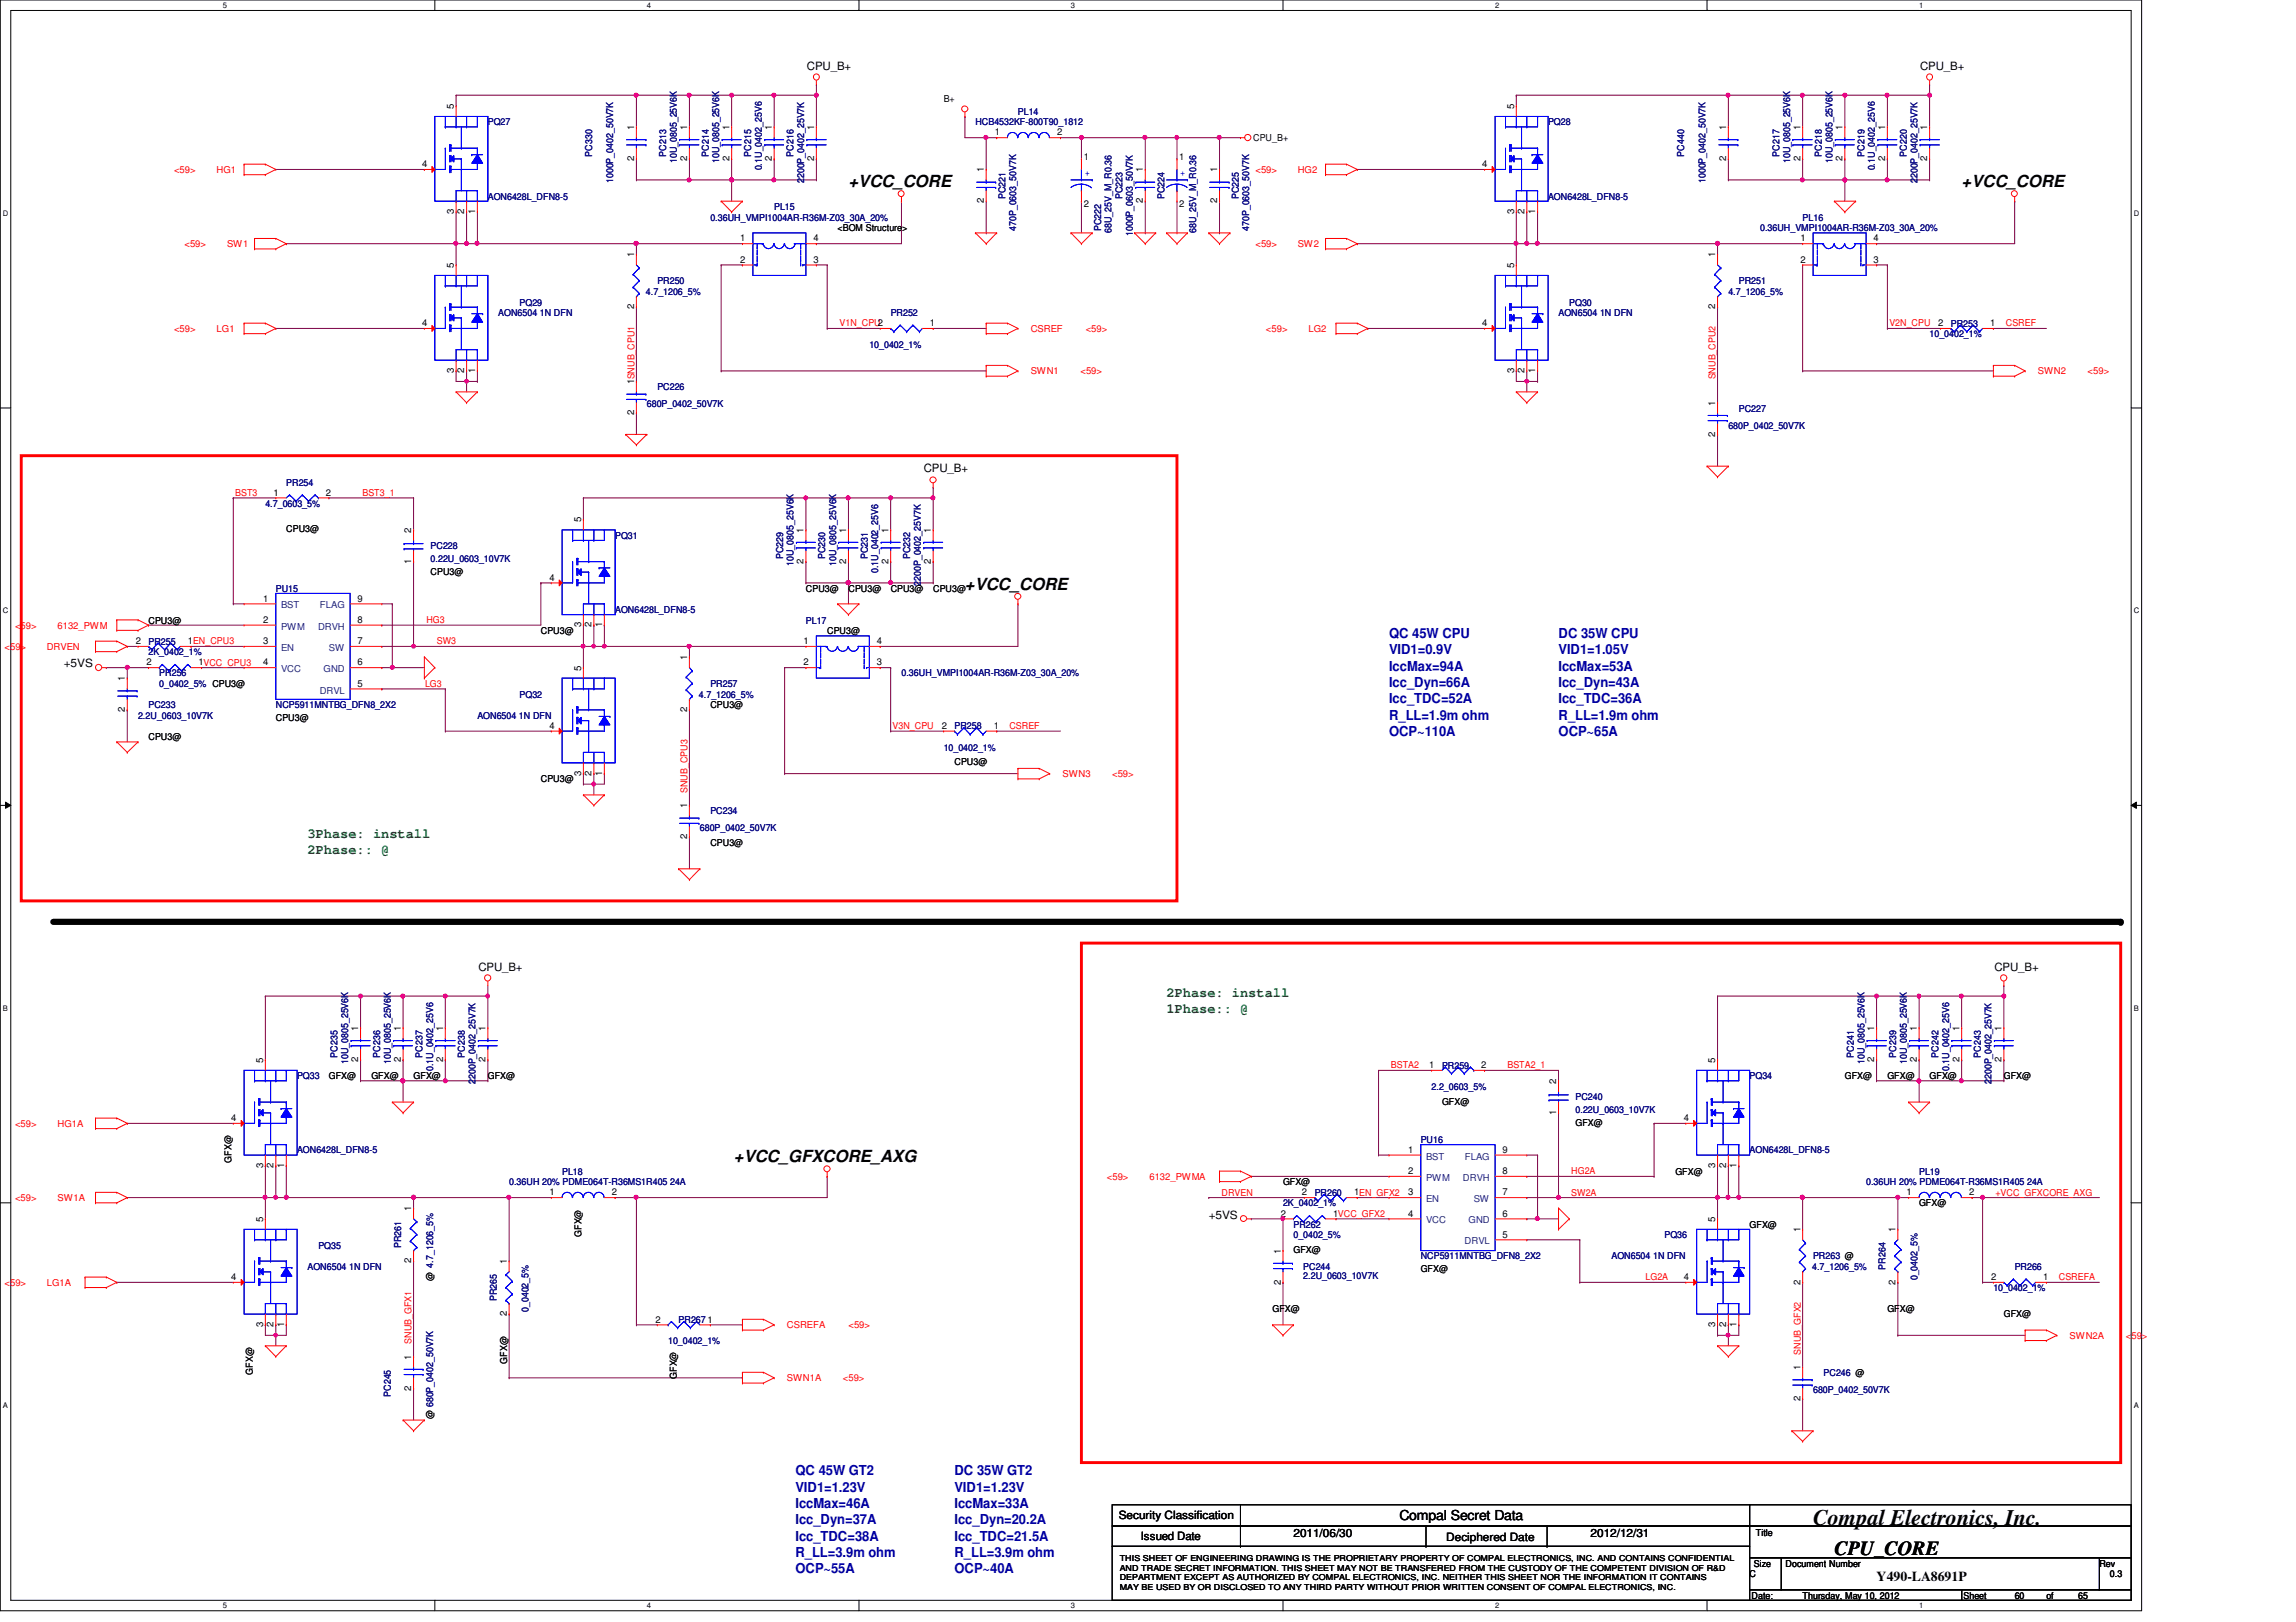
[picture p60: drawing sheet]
<svg xmlns="http://www.w3.org/2000/svg" width="297mm" height="210mm" viewBox="0 0 297 210" stroke-linecap="round" stroke-linejoin="round" font-family="sans-serif">
<defs><g id="words">
<text font-size="2.9" x="234.6" y="197.4">Compal Electronics, Inc.</text>
<text font-size="2.6" x="237.3" y="201.2">CPU_CORE</text>
<g font-size="2.2">
<text x="109.8" y="24.2">+VCC_CORE</text>
<text x="253.8" y="24.2">+VCC_CORE</text>
<text x="124.8" y="76.3">+VCC_CORE</text>
<text x="95" y="150.4">+VCC_GFXCORE_AXG</text>
</g>
<g font-size="1.8" fill="#0000a0">
<text x="179.7" y="82.5">QC 45W CPU</text>
<text x="201.6" y="82.5">DC 35W CPU</text>
<text x="179.7" y="84.7">VID1=0.9V</text>
<text x="179.7" y="86.8">IccMax=94A</text>
<text x="179.7" y="88.9">Icc_Dyn=66A</text>
<text x="201.6" y="84.7">VID1=1.05V</text>
<text x="201.6" y="86.8">IccMax=53A</text>
<text x="201.6" y="88.9">Icc_Dyn=43A</text>
<text x="179.7" y="91">Icc_TDC=52A</text>
<text x="179.7" y="93.1">R_LL=1.9m ohm</text>
<text x="179.7" y="95.2">OCP~110A</text>
<text x="201.6" y="91">Icc_TDC=36A</text>
<text x="201.6" y="93.1">R_LL=1.9m ohm</text>
<text x="201.6" y="95.2">OCP~65A</text>
<text x="102.9" y="190.9">QC 45W GT2</text>
<text x="123.5" y="190.9">DC 35W GT2</text>
<text x="102.9" y="193">VID1=1.23V</text>
<text x="102.9" y="195.2">IccMax=46A</text>
<text x="102.9" y="197.3">Icc_Dyn=37A</text>
<text x="123.5" y="193">VID1=1.23V</text>
<text x="123.5" y="195.2">IccMax=33A</text>
<text x="123.5" y="197.3">Icc_Dyn=20.2A</text>
<text x="102.9" y="199.4">Icc_TDC=38A</text>
<text x="102.9" y="201.5">R_LL=3.9m ohm</text>
<text x="102.9" y="203.6">OCP~55A</text>
<text x="123.5" y="199.4">Icc_TDC=21.5A</text>
<text x="123.5" y="201.5">R_LL=3.9m ohm</text>
<text x="123.5" y="203.6">OCP~40A</text>
</g>
<g font-size="1.8" fill="#008000">
<text x="39.8" y="108.5">3Phase: install</text>
<text x="39.8" y="110.6">2Phase:: @</text>
<text x="150.9" y="129.1">2Phase: install</text>
<text x="150.9" y="131.1">1Phase:: @</text>
</g>
<g font-size="1.8">
<text x="181.1" y="196.8">Compal Secret Data</text>
<text x="242.8" y="204.6">Y490-LA8691P</text>
</g>
<g font-size="1.5">
<text x="104.4" y="9">CPU_B+</text>
<text x="248.4" y="9">CPU_B+</text>
<text x="119.5" y="61.1">CPU_B+</text>
<text x="8.3" y="86.4">+5VS</text>
<text x="61.9" y="125.6">CPU_B+</text>
<text x="258" y="125.6">CPU_B+</text>
<text x="156.4" y="157.7">+5VS</text>
<text x="144.7" y="196.6">Security Classification</text>
<text x="147.6" y="199.3">Issued Date</text>
<text x="167.3" y="198.8">2011/06/30</text>
<text x="187.1" y="199.4">Deciphered Date</text>
<text x="205.8" y="198.8">2012/12/31</text>
</g>
<g font-size="1.2">
<text x="58.7" y="14.1" transform="rotate(-90 58.7 14.1)">5</text>
<text x="82" y="16.8" transform="rotate(-90 82 16.8)">1</text>
<text x="88.9" y="16.8" transform="rotate(-90 88.9 16.8)">1</text>
<text x="94.4" y="16.8" transform="rotate(-90 94.4 16.8)">1</text>
<text x="99.9" y="16.8" transform="rotate(-90 99.9 16.8)">1</text>
<text x="105.3" y="16.8" transform="rotate(-90 105.3 16.8)">1</text>
<text x="122.1" y="13.2">B+</text>
<text x="128.7" y="17.5">1</text>
<text x="136.8" y="17.5">2</text>
<text x="195.9" y="14.1" transform="rotate(-90 195.9 14.1)">5</text>
<text x="223.3" y="16.8" transform="rotate(-90 223.3 16.8)">1</text>
<text x="232.9" y="16.8" transform="rotate(-90 232.9 16.8)">1</text>
<text x="238.4" y="16.8" transform="rotate(-90 238.4 16.8)">1</text>
<text x="243.9" y="16.8" transform="rotate(-90 243.9 16.8)">1</text>
<text x="249.3" y="16.8" transform="rotate(-90 249.3 16.8)">1</text>
<text x="54.6" y="21.6">4</text>
<text x="82" y="20.8" transform="rotate(-90 82 20.8)">2</text>
<text x="88.9" y="20.8" transform="rotate(-90 88.9 20.8)">2</text>
<text x="94.4" y="20.8" transform="rotate(-90 94.4 20.8)">2</text>
<text x="99.9" y="20.8" transform="rotate(-90 99.9 20.8)">2</text>
<text x="105.3" y="20.8" transform="rotate(-90 105.3 20.8)">2</text>
<text x="127.3" y="22.3" transform="rotate(-90 127.3 22.3)">1</text>
<text x="140.2" y="20.7">1</text>
<text x="147.9" y="22.3" transform="rotate(-90 147.9 22.3)">1</text>
<text x="152.6" y="20.7">1</text>
<text x="157.5" y="22.3" transform="rotate(-90 157.5 22.3)">1</text>
<text x="162.1" y="18.3">CPU_B+</text>
<text x="191.8" y="21.6">4</text>
<text x="223.3" y="20.8" transform="rotate(-90 223.3 20.8)">2</text>
<text x="232.9" y="20.8" transform="rotate(-90 232.9 20.8)">2</text>
<text x="238.4" y="20.8" transform="rotate(-90 238.4 20.8)">2</text>
<text x="243.9" y="20.8" transform="rotate(-90 243.9 20.8)">2</text>
<text x="249.3" y="20.8" transform="rotate(-90 249.3 20.8)">2</text>
<text x="58.7" y="27.7" transform="rotate(-90 58.7 27.7)">3</text>
<text x="60.1" y="27.7" transform="rotate(-90 60.1 27.7)">2</text>
<text x="61.5" y="27.7" transform="rotate(-90 61.5 27.7)">1</text>
<text x="108.4" y="29.9">&lt;BOM Structure&gt;</text>
<text x="127.3" y="26.3" transform="rotate(-90 127.3 26.3)">2</text>
<text x="140.2" y="26.8">2</text>
<text x="147.9" y="26.3" transform="rotate(-90 147.9 26.3)">2</text>
<text x="152.6" y="26.8">2</text>
<text x="157.5" y="26.3" transform="rotate(-90 157.5 26.3)">2</text>
<text x="195.9" y="27.7" transform="rotate(-90 195.9 27.7)">3</text>
<text x="197.2" y="27.7" transform="rotate(-90 197.2 27.7)">2</text>
<text x="198.6" y="27.7" transform="rotate(-90 198.6 27.7)">1</text>
<text x="58.7" y="34.7" transform="rotate(-90 58.7 34.7)">5</text>
<text x="82" y="33.3" transform="rotate(-90 82 33.3)">1</text>
<text x="95.8" y="31.2">1</text>
<text x="95.8" y="34">2</text>
<text x="105.2" y="34">3</text>
<text x="105.2" y="31.2">4</text>
<text x="195.9" y="34.7" transform="rotate(-90 195.9 34.7)">5</text>
<text x="221.9" y="33.3" transform="rotate(-90 221.9 33.3)">1</text>
<text x="232.9" y="31.2">1</text>
<text x="232.9" y="34">2</text>
<text x="242.4" y="34">3</text>
<text x="242.4" y="31.2">4</text>
<text x="82" y="40" transform="rotate(-90 82 40)">2</text>
<text x="221.9" y="40" transform="rotate(-90 221.9 40)">2</text>
<text x="54.6" y="42.2">4</text>
<text x="120.3" y="42.2">1</text>
<text x="191.8" y="42.2">4</text>
<text x="250.7" y="42.2">2</text>
<text x="257.5" y="42.2">1</text>
<text x="58.7" y="48.3" transform="rotate(-90 58.7 48.3)">3</text>
<text x="60.1" y="48.3" transform="rotate(-90 60.1 48.3)">2</text>
<text x="61.5" y="48.3" transform="rotate(-90 61.5 48.3)">1</text>
<text x="82" y="53.8" transform="rotate(-90 82 53.8)">2</text>
<text x="82" y="49.7" transform="rotate(-90 82 49.7)">1SNUB_CPU1</text>
<text x="195.9" y="48.3" transform="rotate(-90 195.9 48.3)">3</text>
<text x="197.2" y="48.3" transform="rotate(-90 197.2 48.3)">2</text>
<text x="198.6" y="48.3" transform="rotate(-90 198.6 48.3)">1</text>
<text x="221.9" y="52.5" transform="rotate(-90 221.9 52.5)">1</text>
<text x="221.9" y="56.5" transform="rotate(-90 221.9 56.5)">2</text>
<text x="35.4" y="64.1">1</text>
<text x="42.2" y="64.1">2</text>
<text x="37" y="68.9">CPU3@</text>
<text x="53.2" y="69" transform="rotate(-90 53.2 69)">2</text>
<text x="75.2" y="67.6" transform="rotate(-90 75.2 67.6)">5</text>
<text x="104" y="69" transform="rotate(-90 104 69)">1</text>
<text x="109.5" y="69" transform="rotate(-90 109.5 69)">1</text>
<text x="114.9" y="69" transform="rotate(-90 114.9 69)">1</text>
<text x="120.4" y="69" transform="rotate(-90 120.4 69)">1</text>
<text x="34" y="77.9">1</text>
<text x="46.3" y="77.9">9</text>
<text x="53.2" y="72.9" transform="rotate(-90 53.2 72.9)">1</text>
<text x="55.7" y="74.4">CPU3@</text>
<text x="71.1" y="75.1">4</text>
<text x="104" y="72.9" transform="rotate(-90 104 72.9)">2</text>
<text x="104.3" y="76.6">CPU3@</text>
<text x="109.5" y="72.9" transform="rotate(-90 109.5 72.9)">2</text>
<text x="109.8" y="76.6">CPU3@</text>
<text x="114.9" y="72.9" transform="rotate(-90 114.9 72.9)">2</text>
<text x="115.2" y="76.6">CPU3@</text>
<text x="120.4" y="72.9" transform="rotate(-90 120.4 72.9)">2</text>
<text x="120.7" y="76.6">CPU3@</text>
<text x="17.6" y="83.4">2</text>
<text x="19.2" y="80.7">CPU3@</text>
<text x="24.3" y="83.4">1EN_CPU3</text>
<text x="34" y="83.4">3</text>
<text x="34" y="80.6">2</text>
<text x="46.3" y="83.4">7</text>
<text x="46.3" y="80.6">8</text>
<text x="70" y="82">CPU3@</text>
<text x="75.2" y="81.2" transform="rotate(-90 75.2 81.2)">3</text>
<text x="76.5" y="81.2" transform="rotate(-90 76.5 81.2)">2</text>
<text x="77.9" y="81.2" transform="rotate(-90 77.9 81.2)">1</text>
<text x="104" y="83.4">1</text>
<text x="107" y="82">CPU3@</text>
<text x="113.4" y="83.4">4</text>
<text x="16.2" y="88.2" transform="rotate(-90 16.2 88.2)">1</text>
<text x="19" y="86.1">2</text>
<text x="25.7" y="86.1">1VCC_CPU3</text>
<text x="34" y="86.1">4</text>
<text x="46.3" y="88.9">5</text>
<text x="46.3" y="86.1">6</text>
<text x="75.2" y="86.8" transform="rotate(-90 75.2 86.8)">5</text>
<text x="88.9" y="85.4" transform="rotate(-90 88.9 85.4)">1</text>
<text x="104" y="86.1">2</text>
<text x="113.4" y="86.1">3</text>
<text x="16.2" y="92.2" transform="rotate(-90 16.2 92.2)">2</text>
<text x="19.2" y="95.8">CPU3@</text>
<text x="35.7" y="93.3">CPU3@</text>
<text x="71.1" y="94.3">4</text>
<text x="88.9" y="92.2" transform="rotate(-90 88.9 92.2)">2</text>
<text x="91.9" y="91.7">CPU3@</text>
<text x="121.8" y="94.3">2</text>
<text x="128.6" y="94.3">1</text>
<text x="70" y="101.3">CPU3@</text>
<text x="75.2" y="100.4" transform="rotate(-90 75.2 100.4)">3</text>
<text x="76.5" y="100.4" transform="rotate(-90 76.5 100.4)">2</text>
<text x="77.9" y="100.4" transform="rotate(-90 77.9 100.4)">1</text>
<text x="123.5" y="99.1">CPU3@</text>
<text x="88.9" y="104.6" transform="rotate(-90 88.9 104.6)">1</text>
<text x="88.9" y="108.6" transform="rotate(-90 88.9 108.6)">2</text>
<text x="91.9" y="109.5">CPU3@</text>
<text x="34" y="137.5" transform="rotate(-90 34 137.5)">5</text>
<text x="46.4" y="137.4" transform="rotate(-90 46.4 137.4)">2</text>
<text x="46.4" y="133.4" transform="rotate(-90 46.4 133.4)">1</text>
<text x="51.9" y="137.4" transform="rotate(-90 51.9 137.4)">2</text>
<text x="51.9" y="133.4" transform="rotate(-90 51.9 133.4)">1</text>
<text x="57.3" y="137.4" transform="rotate(-90 57.3 137.4)">2</text>
<text x="57.3" y="133.4" transform="rotate(-90 57.3 133.4)">1</text>
<text x="62.8" y="137.4" transform="rotate(-90 62.8 137.4)">2</text>
<text x="62.8" y="133.4" transform="rotate(-90 62.8 133.4)">1</text>
<text x="221.9" y="137.5" transform="rotate(-90 221.9 137.5)">5</text>
<text x="242.5" y="137.4" transform="rotate(-90 242.5 137.4)">2</text>
<text x="242.5" y="133.4" transform="rotate(-90 242.5 133.4)">1</text>
<text x="248" y="137.4" transform="rotate(-90 248 137.4)">2</text>
<text x="248" y="133.4" transform="rotate(-90 248 133.4)">1</text>
<text x="253.5" y="137.4" transform="rotate(-90 253.5 137.4)">2</text>
<text x="253.5" y="133.4" transform="rotate(-90 253.5 133.4)">1</text>
<text x="258.9" y="137.4" transform="rotate(-90 258.9 137.4)">2</text>
<text x="258.9" y="133.4" transform="rotate(-90 258.9 133.4)">1</text>
<text x="42.5" y="139.7">GFX@</text>
<text x="48" y="139.7">GFX@</text>
<text x="53.5" y="139.7">GFX@</text>
<text x="63.1" y="139.7">GFX@</text>
<text x="184.9" y="138.2">1</text>
<text x="186.6" y="143">GFX@</text>
<text x="191.6" y="138.2">2</text>
<text x="201.3" y="140.3" transform="rotate(-90 201.3 140.3)">2</text>
<text x="238.7" y="139.7">GFX@</text>
<text x="244.2" y="139.7">GFX@</text>
<text x="249.6" y="139.7">GFX@</text>
<text x="259.2" y="139.7">GFX@</text>
<text x="29.9" y="145.1">4</text>
<text x="182.2" y="149.2">1</text>
<text x="194.4" y="149.2">9</text>
<text x="201.3" y="144.3" transform="rotate(-90 201.3 144.3)">1</text>
<text x="203.8" y="145.7">GFX@</text>
<text x="217.8" y="145.1">4</text>
<text x="30" y="150.5" transform="rotate(-90 30 150.5)">GFX@</text>
<text x="34" y="151.1" transform="rotate(-90 34 151.1)">3</text>
<text x="35.4" y="151.1" transform="rotate(-90 35.4 151.1)">2</text>
<text x="36.7" y="151.1" transform="rotate(-90 36.7 151.1)">1</text>
<text x="71.1" y="154.7">1</text>
<text x="79.2" y="154.7">2</text>
<text x="166" y="153.4">GFX@</text>
<text x="168.4" y="154.7">2</text>
<text x="175.2" y="154.7">1EN_GFX2</text>
<text x="182.2" y="154.7">3</text>
<text x="182.2" y="151.9">2</text>
<text x="194.4" y="154.7">7</text>
<text x="194.4" y="151.9">8</text>
<text x="216.7" y="152">GFX@</text>
<text x="221.9" y="151.1" transform="rotate(-90 221.9 151.1)">3</text>
<text x="223.3" y="151.1" transform="rotate(-90 223.3 151.1)">2</text>
<text x="224.7" y="151.1" transform="rotate(-90 224.7 151.1)">1</text>
<text x="246.6" y="154.7">1</text>
<text x="254.8" y="154.7">2</text>
<text x="34" y="158.1" transform="rotate(-90 34 158.1)">5</text>
<text x="53.2" y="156.8" transform="rotate(-90 53.2 156.8)">1</text>
<text x="75.2" y="160.1" transform="rotate(-90 75.2 160.1)">GFX@</text>
<text x="165.7" y="157.4">2</text>
<text x="172.5" y="157.4">1VCC_GFX2</text>
<text x="182.2" y="157.4">4</text>
<text x="194.4" y="160.1">5</text>
<text x="194.4" y="157.4">6</text>
<text x="221.9" y="158.1" transform="rotate(-90 221.9 158.1)">5</text>
<text x="226.4" y="158.9">GFX@</text>
<text x="232.9" y="159.5" transform="rotate(-90 232.9 159.5)">1</text>
<text x="245.2" y="159.5" transform="rotate(-90 245.2 159.5)">1</text>
<text x="248.3" y="156.1">GFX@</text>
<text x="29.9" y="165.7">4</text>
<text x="53.2" y="163.5" transform="rotate(-90 53.2 163.5)">2</text>
<text x="56" y="165.8" transform="rotate(-90 56 165.8)">@ 4.7_1206_5%</text>
<text x="65.6" y="163.6" transform="rotate(-90 65.6 163.6)">1</text>
<text x="165.7" y="166.2" transform="rotate(-90 165.7 166.2)">2</text>
<text x="165.7" y="162.2" transform="rotate(-90 165.7 162.2)">1</text>
<text x="167.3" y="162.1">GFX@</text>
<text x="183.8" y="164.6">GFX@</text>
<text x="217.8" y="165.7">4</text>
<text x="232.9" y="166.2" transform="rotate(-90 232.9 166.2)">2</text>
<text x="245.2" y="166.2" transform="rotate(-90 245.2 166.2)">2</text>
<text x="257.6" y="165.7">2</text>
<text x="264.3" y="165.7">1</text>
<text x="34" y="171.7" transform="rotate(-90 34 171.7)">3</text>
<text x="35.4" y="171.7" transform="rotate(-90 35.4 171.7)">2</text>
<text x="36.7" y="171.7" transform="rotate(-90 36.7 171.7)">1</text>
<text x="65.6" y="170.3" transform="rotate(-90 65.6 170.3)">2</text>
<text x="84.8" y="171.2">2</text>
<text x="164.6" y="169.8">GFX@</text>
<text x="221.9" y="171.7" transform="rotate(-90 221.9 171.7)">3</text>
<text x="223.3" y="171.7" transform="rotate(-90 223.3 171.7)">2</text>
<text x="224.7" y="171.7" transform="rotate(-90 224.7 171.7)">1</text>
<text x="244.2" y="169.8">GFX@</text>
<text x="259.2" y="170.4">GFX@</text>
<text x="32.7" y="177.9" transform="rotate(-90 32.7 177.9)">GFX@</text>
<text x="53.2" y="180" transform="rotate(-90 53.2 180)">2</text>
<text x="53.2" y="175.9" transform="rotate(-90 53.2 175.9)">1</text>
<text x="65.6" y="176.5" transform="rotate(-90 65.6 176.5)">GFX@</text>
<text x="87.6" y="178.4" transform="rotate(-90 87.6 178.4)">GFX@</text>
<text x="232.9" y="177.3" transform="rotate(-90 232.9 177.3)">1</text>
<text x="56" y="183.6" transform="rotate(-90 56 183.6)">@ 680P_0402_50V7K</text>
<text x="232.9" y="181.3" transform="rotate(-90 232.9 181.3)">2</text>
<text x="226.9" y="202.7">Size</text>
<text x="227.2" y="198.8">Title</text>
<text x="231" y="202.7">Document Number</text>
<text x="271.6" y="202.7">Rev</text>
<text x="226.4" y="204.1">C</text>
<text x="226.6" y="206.9">Date:</text>
<text x="233.2" y="206.9">Thursday, May 10, 2012</text>
<text x="254" y="206.9">Sheet</text>
<text x="260.6" y="206.9">60</text>
<text x="264.7" y="206.9">of</text>
<text x="268.9" y="206.9">65</text>
<text x="273" y="204.1">0.3</text>
</g>
<g font-size="1.2" fill="#000080">
<text x="63.1" y="16.2">PQ27</text>
<text x="126.2" y="16.2">HCB4532KF-800T90_1812</text>
<text x="131.7" y="14.9">PL14</text>
<text x="200.3" y="16.2">PQ28</text>
<text x="76.6" y="20.3" transform="rotate(-90 76.6 20.3)">PC330</text>
<text x="79.3" y="23.7" transform="rotate(-90 79.3 23.7)">1000P_0402_50V7K</text>
<text x="86.2" y="20.3" transform="rotate(-90 86.2 20.3)">PC213</text>
<text x="87.6" y="21.1" transform="rotate(-90 87.6 21.1)">10U_0805_25V6K</text>
<text x="91.7" y="20.3" transform="rotate(-90 91.7 20.3)">PC214</text>
<text x="93" y="21.1" transform="rotate(-90 93 21.1)">10U_0805_25V6K</text>
<text x="97.2" y="20.3" transform="rotate(-90 97.2 20.3)">PC215</text>
<text x="98.5" y="22.1" transform="rotate(-90 98.5 22.1)">0.1U_0402_25V6</text>
<text x="102.7" y="20.3" transform="rotate(-90 102.7 20.3)">PC216</text>
<text x="104.1" y="23.7" transform="rotate(-90 104.1 23.7)">2200P_0402_25V7K</text>
<text x="217.9" y="20.3" transform="rotate(-90 217.9 20.3)">PC440</text>
<text x="220.6" y="23.7" transform="rotate(-90 220.6 23.7)">1000P_0402_50V7K</text>
<text x="230.2" y="20.3" transform="rotate(-90 230.2 20.3)">PC217</text>
<text x="231.6" y="21.1" transform="rotate(-90 231.6 21.1)">10U_0805_25V6K</text>
<text x="235.7" y="20.3" transform="rotate(-90 235.7 20.3)">PC218</text>
<text x="237.1" y="21.1" transform="rotate(-90 237.1 21.1)">10U_0805_25V6K</text>
<text x="241.2" y="20.3" transform="rotate(-90 241.2 20.3)">PC219</text>
<text x="242.6" y="22.1" transform="rotate(-90 242.6 22.1)">0.1U_0402_25V6</text>
<text x="246.7" y="20.3" transform="rotate(-90 246.7 20.3)">PC220</text>
<text x="248.1" y="23.7" transform="rotate(-90 248.1 23.7)">2200P_0402_25V7K</text>
<text x="63.1" y="25.8">AON6428L_DFN8-5</text>
<text x="91.9" y="28.6">0.36UH_VMPI1004AR-R36M-Z03_30A_20%</text>
<text x="100.2" y="27.2">PL15</text>
<text x="130.1" y="25.8" transform="rotate(-90 130.1 25.8)">PC221</text>
<text x="131.5" y="29.9" transform="rotate(-90 131.5 29.9)">470P_0603_50V7K</text>
<text x="142.4" y="29.9" transform="rotate(-90 142.4 29.9)">PC222</text>
<text x="145.2" y="25.8" transform="rotate(-90 145.2 25.8)">PC223</text>
<text x="150.7" y="25.8" transform="rotate(-90 150.7 25.8)">PC224</text>
<text x="160.3" y="25.8" transform="rotate(-90 160.3 25.8)">PC225</text>
<text x="161.6" y="29.9" transform="rotate(-90 161.6 29.9)">470P_0603_50V7K</text>
<text x="200.3" y="25.8">AON6428L_DFN8-5</text>
<text x="227.7" y="29.9">0.36UH_VMPI1004AR-R36M-Z03_30A_20%</text>
<text x="233.2" y="28.6">PL16</text>
<text x="143.8" y="30.1" transform="rotate(-90 143.8 30.1)">68U_25V_M_R0.36</text>
<text x="146.6" y="30.6" transform="rotate(-90 146.6 30.6)">1000P_0603_50V7K</text>
<text x="154.8" y="30.1" transform="rotate(-90 154.8 30.1)">68U_25V_M_R0.36</text>
<text x="64.5" y="40.9">AON6504 1N DFN</text>
<text x="67.2" y="39.5">PQ29</text>
<text x="83.6" y="38.1">4.7_1206_5%</text>
<text x="85" y="36.8">PR250</text>
<text x="115.2" y="40.9">PR252</text>
<text x="201.6" y="40.9">AON6504 1N DFN</text>
<text x="203" y="39.5">PQ30</text>
<text x="223.6" y="38.1">4.7_1206_5%</text>
<text x="225" y="36.8">PR251</text>
<text x="112.5" y="45">10_0402_1%</text>
<text x="249.6" y="43.6">10_0402_1%</text>
<text x="252.4" y="42.3">PR253</text>
<text x="83.7" y="52.7">680P_0402_50V7K</text>
<text x="85" y="50.5">PC226</text>
<text x="225" y="53.3">PC227</text>
<text x="223.6" y="55.5">680P_0402_50V7K</text>
<text x="34.3" y="65.6">4.7_0603_5%</text>
<text x="37" y="62.9">PR254</text>
<text x="55.7" y="71.1">PC228</text>
<text x="79.6" y="69.7">PQ31</text>
<text x="35.7" y="76.6">PU15</text>
<text x="55.7" y="72.7">0.22U_0603_10V7K</text>
<text x="101.3" y="72.4" transform="rotate(-90 101.3 72.4)">PC229</text>
<text x="102.7" y="73.2" transform="rotate(-90 102.7 73.2)">10U_0805_25V6K</text>
<text x="106.8" y="72.4" transform="rotate(-90 106.8 72.4)">PC230</text>
<text x="108.2" y="73.2" transform="rotate(-90 108.2 73.2)">10U_0805_25V6K</text>
<text x="112.3" y="72.4" transform="rotate(-90 112.3 72.4)">PC231</text>
<text x="113.6" y="74.2" transform="rotate(-90 113.6 74.2)">0.1U_0402_25V6</text>
<text x="117.8" y="72.4" transform="rotate(-90 117.8 72.4)">PC232</text>
<text x="119.1" y="75.8" transform="rotate(-90 119.1 75.8)">2200P_0402_25V7K</text>
<text x="19.2" y="83.4">PR255</text>
<text x="79.6" y="79.3">AON6428L_DFN8-5</text>
<text x="104.3" y="80.7">PL17</text>
<text x="19.2" y="84.8">2K_0402_1%</text>
<text x="20.6" y="87.5">PR256</text>
<text x="20.6" y="88.9">0_0402_5% CPU3@</text>
<text x="91.9" y="88.9">PR257</text>
<text x="116.6" y="87.5">0.36UH_VMPI1004AR-R36M-Z03_30A_20%</text>
<text x="17.9" y="93">2.2U_0603_10V7K</text>
<text x="19.2" y="91.7">PC233</text>
<text x="35.7" y="91.7">NCP5911MNTBG_DFN8_2X2</text>
<text x="61.8" y="93">AON6504 1N DFN</text>
<text x="67.2" y="90.3">PQ32</text>
<text x="90.4" y="90.3">4.7_1206_5%</text>
<text x="123.5" y="94.4">PR258</text>
<text x="122.1" y="97.2">10_0402_1%</text>
<text x="90.5" y="107.6">680P_0402_50V7K</text>
<text x="91.9" y="105.4">PC234</text>
<text x="43.7" y="136.9" transform="rotate(-90 43.7 136.9)">PC235</text>
<text x="45" y="137.7" transform="rotate(-90 45 137.7)">10U_0805_25V6K</text>
<text x="49.2" y="136.9" transform="rotate(-90 49.2 136.9)">PC236</text>
<text x="50.5" y="137.7" transform="rotate(-90 50.5 137.7)">10U_0805_25V6K</text>
<text x="54.6" y="136.9" transform="rotate(-90 54.6 136.9)">PC237</text>
<text x="60.2" y="136.9" transform="rotate(-90 60.2 136.9)">PC238</text>
<text x="239.8" y="136.9" transform="rotate(-90 239.8 136.9)">PC241</text>
<text x="241.2" y="137.7" transform="rotate(-90 241.2 137.7)">10U_0805_25V6K</text>
<text x="245.3" y="136.9" transform="rotate(-90 245.3 136.9)">PC239</text>
<text x="246.7" y="137.7" transform="rotate(-90 246.7 137.7)">10U_0805_25V6K</text>
<text x="250.8" y="136.9" transform="rotate(-90 250.8 136.9)">PC242</text>
<text x="256.3" y="136.9" transform="rotate(-90 256.3 136.9)">PC243</text>
<text x="38.4" y="139.7">PQ33</text>
<text x="56" y="138.6" transform="rotate(-90 56 138.6)">0.1U_0402_25V6</text>
<text x="61.5" y="140.3" transform="rotate(-90 61.5 140.3)">2200P_0402_25V7K</text>
<text x="185.2" y="141">2.2_0603_5%</text>
<text x="186.6" y="138.3">PR259</text>
<text x="203.8" y="142.4">PC240</text>
<text x="226.4" y="139.7">PQ34</text>
<text x="252.2" y="138.6" transform="rotate(-90 252.2 138.6)">0.1U_0402_25V6</text>
<text x="257.6" y="140.3" transform="rotate(-90 257.6 140.3)">2200P_0402_25V7K</text>
<text x="38.4" y="149.3">AON6428L_DFN8-5</text>
<text x="183.8" y="147.9">PU16</text>
<text x="203.8" y="144.1">0.22U_0603_10V7K</text>
<text x="226.4" y="149.3">AON6428L_DFN8-5</text>
<text x="65.9" y="153.4">0.36UH 20% PDME064T-R36MS1R405 24A</text>
<text x="72.7" y="152">PL18</text>
<text x="170.1" y="154.7">PR260</text>
<text x="241.4" y="153.4">0.36UH 20% PDME064T-R36MS1R405 24A</text>
<text x="248.3" y="152">PL19</text>
<text x="41.2" y="161.6">PQ35</text>
<text x="51.9" y="161.5" transform="rotate(-90 51.9 161.5)">PR261</text>
<text x="166" y="156.1">2K_0402_1%</text>
<text x="167.3" y="158.9">PR262</text>
<text x="167.3" y="160.2">0_0402_5%</text>
<text x="215.3" y="160.2">PQ36</text>
<text x="39.8" y="164.3">AON6504 1N DFN</text>
<text x="168.6" y="164.3">PC244</text>
<text x="168.6" y="165.6">2.2U_0603_10V7K</text>
<text x="183.8" y="163">NCP5911MNTBG_DFN8_2X2</text>
<text x="208.5" y="163">AON6504 1N DFN</text>
<text x="234.4" y="164.3">4.7_1206_5%</text>
<text x="234.6" y="163">PR263 @</text>
<text x="243.9" y="164.3" transform="rotate(-90 243.9 164.3)">PR264</text>
<text x="248.1" y="165.7" transform="rotate(-90 248.1 165.7)">0_0402_5%</text>
<text x="257.9" y="167.1">10_0402_1%</text>
<text x="260.6" y="164.3">PR266</text>
<text x="64.3" y="168.4" transform="rotate(-90 64.3 168.4)">PR265</text>
<text x="68.4" y="169.8" transform="rotate(-90 68.4 169.8)">0_0402_5%</text>
<text x="86.4" y="173.9">10_0402_1%</text>
<text x="87.8" y="171.2">PR2671</text>
<text x="235.9" y="178.1">PC246 @</text>
<text x="50.5" y="180.8" transform="rotate(-90 50.5 180.8)">PC245</text>
<text x="234.6" y="180.3">680P_0402_50V7K</text>
</g>
<g font-size="1.2" fill="#f00">
<text x="22.5" y="22.4">&lt;59&gt;</text>
<text x="28" y="22.4">HG1</text>
<text x="162.4" y="22.4">&lt;59&gt;</text>
<text x="167.9" y="22.4">HG2</text>
<text x="23.9" y="32">&lt;59&gt;</text>
<text x="29.4" y="32">SW1</text>
<text x="162.4" y="32">&lt;59&gt;</text>
<text x="167.9" y="32">SW2</text>
<text x="22.5" y="43">&lt;59&gt;</text>
<text x="28" y="43">LG1</text>
<text x="108.6" y="42.2">V1N_CPU2</text>
<text x="133.3" y="43">CSREF</text>
<text x="140.5" y="43">&lt;59&gt;</text>
<text x="163.8" y="43">&lt;59&gt;</text>
<text x="169.3" y="43">LG2</text>
<text x="244.4" y="42.2">V2N_CPU</text>
<text x="259.5" y="42.2">CSREF</text>
<text x="133.3" y="48.4">SWN1</text>
<text x="139.8" y="48.4">&lt;59&gt;</text>
<text x="222" y="49.1" transform="rotate(-90 222 49.1)">SNUB_CPU2</text>
<text x="263.6" y="48.4">SWN2</text>
<text x="270.1" y="48.4">&lt;59&gt;</text>
<text x="30.4" y="64.2">BST3</text>
<text x="46.9" y="64.2">BST3_1</text>
<text x="1.9" y="81.4">&lt;59&gt;</text>
<text x="7.4" y="81.4">6132_PWM</text>
<text x="55.2" y="80.6">HG3</text>
<text x="56.5" y="83.4">SW3</text>
<text x=".6" y="84.1">&lt;59&gt;</text>
<text x="6.1" y="84.1">DRVEN</text>
<text x="55" y="88.9">LG3</text>
<text x="115.5" y="94.4">V3N_CPU</text>
<text x="130.6" y="94.4">CSREF</text>
<text x="137.5" y="100.6">SWN3</text>
<text x="143.9" y="100.6">&lt;59&gt;</text>
<text x="88.9" y="102.6" transform="rotate(-90 88.9 102.6)">SNUB_CPU3</text>
<text x="180" y="138.3">BSTA2</text>
<text x="195" y="138.3">BSTA2_1</text>
<text x="1.9" y="145.8">&lt;59&gt;</text>
<text x="7.4" y="145.8">HG1A</text>
<text x="1.9" y="155.4">&lt;59&gt;</text>
<text x="7.4" y="155.4">SW1A</text>
<text x="143.2" y="152.7">&lt;59&gt;</text>
<text x="148.7" y="152.7">6132_PWMA</text>
<text x="158" y="154.7">DRVEN</text>
<text x="203.3" y="152">HG2A</text>
<text x="203.3" y="154.7">SW2A</text>
<text x="258.1" y="154.7">+VCC_GFXCORE_AXG</text>
<text x=".6" y="166.4">&lt;59&gt;</text>
<text x="6.1" y="166.4">LG1A</text>
<text x="212.9" y="165.7">LG2A</text>
<text x="266.4" y="165.7">CSREFA</text>
<text x="53.3" y="173.9" transform="rotate(-90 53.3 173.9)">SNUB_GFX1</text>
<text x="101.8" y="171.9">CSREFA</text>
<text x="109.8" y="171.9">&lt;59&gt;</text>
<text x="267.8" y="173.3">SWN2A</text>
<text x="275" y="173.3">&lt;59&gt;</text>
<text x="101.8" y="178.7">SWN1A</text>
<text x="109" y="178.7">&lt;59&gt;</text>
<text x="233" y="175.3" transform="rotate(-90 233 175.3)">SNUB_GFX2</text>
</g>
<g font-size="1.2" fill="#00f">
<text x="140.3" y="22.8">+</text>
<text x="152.7" y="22.8">+</text>
</g>
<g font-size="1.2" fill="#004080">
<text x="36.4" y="81.5">PWM</text>
<text x="36.4" y="78.7">BST</text>
<text x="41.1" y="81.5">DRVH</text>
<text x="41.4" y="78.7">FLAG</text>
<text x="36.4" y="84.2">EN</text>
<text x="36.4" y="87">VCC</text>
<text x="41.4" y="89.7">DRVL</text>
<text x="41.9" y="87">GND</text>
<text x="42.5" y="84.2">SW</text>
<text x="184.5" y="155.6">EN</text>
<text x="184.5" y="152.8">PWM</text>
<text x="184.5" y="150.1">BST</text>
<text x="189.3" y="152.8">DRVH</text>
<text x="189.5" y="150.1">FLAG</text>
<text x="190.7" y="155.6">SW</text>
<text x="184.5" y="158.3">VCC</text>
<text x="189.5" y="161">DRVL</text>
<text x="190" y="158.3">GND</text>
</g>
<g font-size="1.1">
<text x="144.9" y="203.2">AND TRADE SECRET INFORMATION. THIS SHEET MAY NOT BE TRANSFERED FROM THE CUSTODY OF THE COMPETENT DIVISION OF R&amp;D</text>
<text x="144.9" y="202">THIS SHEET OF ENGINEERING DRAWING IS THE PROPRIETARY PROPERTY OF COMPAL ELECTRONICS, INC. AND CONTAINS CONFIDENTIAL</text>
<text x="144.9" y="204.5">DEPARTMENT EXCEPT AS AUTHORIZED BY COMPAL ELECTRONICS, INC. NEITHER THIS SHEET NOR THE INFORMATION IT CONTAINS</text>
<text x="144.9" y="205.7">MAY BE USED BY OR DISCLOSED TO ANY THIRD PARTY WITHOUT PRIOR WRITTEN CONSENT OF COMPAL ELECTRONICS, INC.</text>
</g>
<g font-size="1">
<text x="28.8" y="1">5</text>
<text x="83.7" y="1">4</text>
<text x="138.6" y="1">3</text>
<text x="193.4" y="1">2</text>
<text x="248.3" y="1">1</text>
<text x=".4" y="27.9">D</text>
<text x="276.1" y="27.9">D</text>
<text x=".4" y="79.4">C</text>
<text x="276.1" y="79.4">C</text>
<text x=".4" y="130.8">B</text>
<text x="276.1" y="130.8">B</text>
<text x=".4" y="182.2">A</text>
<text x="276.1" y="182.2">A</text>
<text x="28.8" y="208.1">5</text>
<text x="83.7" y="208.1">4</text>
<text x="138.6" y="208.1">3</text>
<text x="193.4" y="208.1">2</text>
<text x="248.3" y="208.1">1</text>
</g>
</g></defs>
<path d="M0 0h277.1v208.4h-277.1zM1.4 1.4h274.3v205.7h-274.3z" fill="none" stroke="#000" stroke-width=".13"/>
<g fill="#fff">
<path d="M28.8 .1h.6v1.1h-.6z"/>
<path d="M28.8 207.2h.6v1.1h-.6z"/>
</g>
<path d="M56.3 0v1.4M56.3 207.1v1.3" fill="none" stroke="#000" stroke-width=".13"/>
<g fill="#fff">
<path d="M83.7 .1h.5v1.1h-.5z"/>
<path d="M83.7 207.2h.5v1.1h-.5z"/>
</g>
<path d="M111.1 0v1.4M111.1 207.1v1.3" fill="none" stroke="#000" stroke-width=".13"/>
<g fill="#fff">
<path d="M138.6 .1h.5v1.1h-.5z"/>
<path d="M138.6 207.2h.5v1.1h-.5z"/>
</g>
<path d="M166 0v1.4M166 207.1v1.3" fill="none" stroke="#000" stroke-width=".13"/>
<g fill="#fff">
<path d="M193.4 .1h.6v1.1h-.6z"/>
<path d="M193.4 207.2h.6v1.1h-.6z"/>
</g>
<path d="M220.8 0v1.4M220.8 207.1v1.3" fill="none" stroke="#000" stroke-width=".13"/>
<g fill="#fff">
<path d="M248.3 .1h.5v1.1h-.5z"/>
<path d="M248.3 207.2h.5v1.1h-.5z"/>
<path d="M.4 27.1h.7v1.1h-.7z"/>
<path d="M276.1 27.1h.7v1.1h-.7z"/>
<path d="M.4 78.5h.7v1.1h-.7z"/>
<path d="M276.1 78.5h.7v1.1h-.7z"/>
</g>
<path d="M0 52.8h1.4M275.7 52.8h1.4" fill="none" stroke="#000" stroke-width=".13"/>
<g fill="#fff">
<path d="M.4 129.9h.6v1.1h-.6z"/>
<path d="M276.1 129.9h.6v1.1h-.6z"/>
</g>
<path d="M0 104.2h1.4M.7 103.8l.7 .4-.7 .4zM275.7 104.2l.7-.4v.8zM275.7 104.2h1.4" fill="none" stroke="#000" stroke-width=".13"/>
<path d="M.7 103.8l.7 .4-.7 .4zM275.7 104.2l.7-.4v.8z" fill="#000"/>
<g fill="#fff">
<path d="M.4 181.4h.6v1.1h-.6z"/>
<path d="M276.1 181.4h.6v1.1h-.6z"/>
</g>
<path d="M0 155.7h1.4M275.7 155.7h1.4" fill="none" stroke="#000" stroke-width=".13"/>
<path d="M2.7 59h149.6v57.6h-149.6zM139.9 122h134.5v67.3h-134.5z" fill="none" stroke="#f00" stroke-width=".38"/>
<path d="M6.9 119.3h267.5" fill="none" stroke="#000" stroke-width=".8"/>
<circle cx="274.4" cy="119.3" r=".4" fill="#000"/>
<path d="M107 42.5h.1M107 42.5h6.9M35.7 172.8h.1M35.7 171.4h.1M35.7 171.4v2.8M35.7 172.8h1.3" fill="none" stroke="#800040" stroke-width=".13"/>
<path d="M35.5 172.6h.3l.1 .2-.1 .1-.2 .1-.1-.1z" fill-rule="evenodd" fill="#f0f"/>
<path d="M35.5 172.6h.3l.1 .2-.1 .1-.2 .1-.1-.1z" fill="none" stroke="#f0f" stroke-width=".13"/>
<path d="M34.3 155h.1M34.3 155v2.7M223.6 155h.1M223.6 155h1.4M34.3 171.4h.1M34.3 171.4v1.4M37 171.4h.1M37 171.4v1.4" fill="none" stroke="#800040" stroke-width=".13"/>
<circle cx="223.6" cy="154.9" r=".26" fill="#f0f"/>
<circle cx="223.6" cy="154.9" r=".26" fill="none" stroke="#f0f" stroke-width=".13"/>
<path d="M53.5 155h.1M53.5 155v1.3M53.5 179.7h.1M53.5 179.7v4.1" fill="none" stroke="#800040" stroke-width=".13"/>
<circle cx="53.5" cy="154.9" r=".26" fill="#f0f"/>
<circle cx="53.5" cy="154.9" r=".26" fill="none" stroke="#f0f" stroke-width=".13"/>
<path d="M37 155h.1M37 155h16.5M53.5 163.2h.1M53.5 163.2v12.4" fill="none" stroke="#800040" stroke-width=".13"/>
<circle cx="37" cy="154.9" r=".26" fill="#f0f"/>
<circle cx="37" cy="154.9" r=".26" fill="none" stroke="#f0f" stroke-width=".13"/>
<path d="M192.1 138.5h.1M192.1 138.5h9.5M34.3 155h.1M34.3 155h1.4M175.6 155h.1M175.6 155h4.1M198.9 157.7h.1M198.9 157.7h2.7M201.6 144h.1M201.6 144v11M166 165.9h.1M166 165.9v5.5" fill="none" stroke="#800040" stroke-width=".13"/>
<circle cx="34.3" cy="154.9" r=".26" fill="#f0f"/>
<circle cx="34.3" cy="154.9" r=".26" fill="none" stroke="#f0f" stroke-width=".13"/>
<path d="M34.3 128.9h.1M34.3 128.9v8.3M63.1 128.9h.1M63.1 127.6v1.3M178.3 138.5h.1M178.3 138.5v11M35.7 150.9h.1M35.7 150.9v4.1M166 157.7h.1M166 157.7v4.1M197.5 155h.1M197.5 155h4.1" fill="none" stroke="#800040" stroke-width=".13"/>
<path d="M165.8 157.5l.1-.1 .3 .2-.1 .3h-.2h-.1z" fill-rule="evenodd" fill="#f0f"/>
<path d="M165.8 157.5l.1-.1 .3 .2-.1 .3h-.2h-.1z" fill="none" stroke="#f0f" stroke-width=".13"/>
<path d="M34.3 128.9h12.3M46.6 128.9h.1M201.6 139.9h.1M201.6 138.5v1.4M172.8 157.7h.1M172.8 157.7h6.9" fill="none" stroke="#800040" stroke-width=".13"/>
<circle cx="46.6" cy="128.9" r=".26" fill="#f0f"/>
<circle cx="46.6" cy="128.9" r=".26" fill="none" stroke="#f0f" stroke-width=".13"/>
<path d="M60.4 31.5h.1M60.4 31.5h1.4M61.8 31.5h.1M61.8 27.4v4.1" fill="none" stroke="#800040" stroke-width=".13"/>
<circle cx="60.4" cy="31.5" r=".26" fill="#f0f"/>
<circle cx="60.4" cy="31.5" r=".26" fill="none" stroke="#f0f" stroke-width=".13"/>
<g fill="none" stroke="#800040" stroke-width=".13">
<path d="M105.6 11h.1M105.6 11v1.3M196.2 12.3h.1M196.2 12.3v1.4M244.2 12.3h.1M244.2 12.3h5.4M59 31.5h.1M59 27.4v4.1M35.7 42.5h.1M35.7 42.5h19.2M257.9 42.5h.1M257.9 42.5h6.8"/>
<path d="M30.2 64.4h.1M30.2 64.4h5.5M245.5 155h.1M245.5 155h1.4M264.7 165.9h.1M264.7 165.9h6.9"/>
</g>
<circle cx="249.6" cy="12.3" r=".26" fill="#f0f"/>
<circle cx="249.6" cy="12.3" r=".26" fill="none" stroke="#f0f" stroke-width=".13"/>
<circle cx="244.1" cy="12.3" r=".26" fill="#f0f"/>
<circle cx="244.1" cy="12.3" r=".26" fill="none" stroke="#f0f" stroke-width=".13"/>
<path d="M107 34.3h.1M107 34.3v8.2M115.2 64.4h.1M115.2 64.4h5.5" fill="none" stroke="#800040" stroke-width=".13"/>
<circle cx="120.7" cy="64.4" r=".26" fill="#f0f"/>
<circle cx="120.7" cy="64.4" r=".26" fill="none" stroke="#f0f" stroke-width=".13"/>
<circle cx="115.2" cy="64.4" r=".26" fill="#f0f"/>
<circle cx="115.2" cy="64.4" r=".26" fill="none" stroke="#f0f" stroke-width=".13"/>
<path d="M30.2 78.1h.1M30.2 78.1h1.4M82.3 155h.1M82.3 155v16.4M82.3 171.4h.1M82.3 171.4h2.7" fill="none" stroke="#800040" stroke-width=".13"/>
<circle cx="82.3" cy="154.9" r=".26" fill="#f0f"/>
<circle cx="82.3" cy="154.9" r=".26" fill="none" stroke="#f0f" stroke-width=".13"/>
<g fill="none" stroke="#800040" stroke-width=".13">
<path d="M248.3 128.9h.1M248.3 128.9v4.1M248.3 139.9h5.5M253.8 128.9h.1M253.8 139.9h.1M253.8 128.9v4.1M259.2 128.9h.1M259.2 128.9v4.1M156.4 155h.1M156.4 155h12.3M65.9 178.3h.1M65.9 170.1h.1"/>
<path d="M65.9 178.3h30.2M65.9 170.1v8.2"/>
</g>
<path d="M248.1 139.7l.1-.1 .3 .1-.1 .3-.2 .1-.1-.1z" fill-rule="evenodd" fill="#f0f"/>
<path d="M248.1 139.7l.1-.1 .3 .1-.1 .3-.2 .1-.1-.1z" fill="none" stroke="#f0f" stroke-width=".13"/>
<circle cx="253.7" cy="139.9" r=".26" fill="#f0f"/>
<circle cx="253.7" cy="139.9" r=".26" fill="none" stroke="#f0f" stroke-width=".13"/>
<path d="M242.8 137.2h.1M242.8 137.2v2.7M248.3 139.9h.1M248.3 137.2h.1M248.3 137.2v5.4M253.8 137.2h.1M253.8 137.2v2.7h5.4M259.2 137.2h.1M259.2 139.9h.1M259.2 137.2v2.7M161.9 157.7h.1M161.9 157.7h4.1" fill="none" stroke="#800040" stroke-width=".13"/>
<path d="M248.1 139.7l.1-.1 .3 .1-.1 .3-.2 .1-.1-.1z" fill-rule="evenodd" fill="#f0f"/>
<path d="M248.1 139.7l.1-.1 .3 .1-.1 .3-.2 .1-.1-.1z" fill="none" stroke="#f0f" stroke-width=".13"/>
<path d="M242.8 139.9h.1M242.8 128.9h.1M242.8 139.9h5.5M242.8 128.9v4.1M248.3 128.9h.1M248.3 128.9h5.5" fill="none" stroke="#800040" stroke-width=".13"/>
<path d="M248.1 128.7h.1l.3 .1-.1 .3-.2 .1-.1-.1z" fill-rule="evenodd" fill="#f0f"/>
<path d="M248.1 128.7h.1l.3 .1-.1 .3-.2 .1-.1-.1z" fill="none" stroke="#f0f" stroke-width=".13"/>
<path d="M222.2 128.9h.1M222.2 128.9h26.1M242.8 128.9h.1" fill="none" stroke="#800040" stroke-width=".13"/>
<circle cx="242.8" cy="128.9" r=".26" fill="#f0f"/>
<circle cx="242.8" cy="128.9" r=".26" fill="none" stroke="#f0f" stroke-width=".13"/>
<path d="M75.5 83.7h.1M75.5 83.7v2.7M75.5 83.7h1.3" fill="none" stroke="#800040" stroke-width=".13"/>
<circle cx="75.4" cy="83.6" r=".25" fill="#f0f"/>
<circle cx="75.4" cy="83.6" r=".25" fill="none" stroke="#f0f" stroke-width=".13"/>
<path d="M75.5 64.4h.1M75.5 64.4v2.8M16.5 86.4h.1M16.5 86.4v1.4M76.8 101.5h.1M76.8 101.5v1.4M256.5 155h.1M256.5 155v10.9" fill="none" stroke="#800040" stroke-width=".13"/>
<circle cx="256.5" cy="154.9" r=".26" fill="#f0f"/>
<circle cx="256.5" cy="154.9" r=".26" fill="none" stroke="#f0f" stroke-width=".13"/>
<path d="M59 12.3h.1M59 12.3v1.4M59 12.3h23.3M82.3 12.3h.1" fill="none" stroke="#800040" stroke-width=".13"/>
<circle cx="82.3" cy="12.3" r=".26" fill="#f0f"/>
<circle cx="82.3" cy="12.3" r=".26" fill="none" stroke="#f0f" stroke-width=".13"/>
<path d="M222.2 31.5h.1M222.2 31.5h11M244.2 42.5h.1M244.2 42.5h6.8" fill="none" stroke="#800040" stroke-width=".13"/>
<circle cx="222.2" cy="31.5" r=".26" fill="#f0f"/>
<circle cx="222.2" cy="31.5" r=".26" fill="none" stroke="#f0f" stroke-width=".13"/>
<path d="M196.2 31.5h.1M197.5 27.4h.1M197.5 27.4v4.1h-1.3M198.9 31.5h.1M198.9 27.4v4.1M244.2 34.3h.1M244.2 34.3v8.2" fill="none" stroke="#800040" stroke-width=".13"/>
<circle cx="196.1" cy="31.5" r=".26" fill="#f0f"/>
<circle cx="196.1" cy="31.5" r=".26" fill="none" stroke="#f0f" stroke-width=".13"/>
<path d="M59 31.5h.1M60.4 27.4h.1M60.4 27.4v4.1h-1.4M175.6 31.5h.1M175.6 31.5h20.6" fill="none" stroke="#800040" stroke-width=".13"/>
<circle cx="59" cy="31.5" r=".26" fill="#f0f"/>
<circle cx="59" cy="31.5" r=".26" fill="none" stroke="#f0f" stroke-width=".13"/>
<path d="M249.6 11h.1M249.6 11v1.3M242.8 31.5h.1M242.8 31.5h17.8M176.9 42.5h.1M176.9 42.5h15.2M49.4 78.1h1.4M50.8 78.1h.1M50.8 78.1v8.3M50.8 86.4h.1" fill="none" stroke="#800040" stroke-width=".13"/>
<circle cx="50.8" cy="86.4" r=".26" fill="#f0f"/>
<circle cx="50.8" cy="86.4" r=".26" fill="none" stroke="#f0f" stroke-width=".13"/>
<g fill="none" stroke="#800040" stroke-width=".13">
<path d="M94.7 12.3h.1M94.7 12.3v4.1M100.2 12.3h.1M100.2 12.3v4.1M105.6 12.3h.1M105.6 12.3v4.1M94.7 23.3h5.5M100.2 23.3h.1M233.2 34.3h.1M233.2 34.3v13.7M233.2 48h.1M233.2 48h24.7"/>
<path d="M49.4 86.4h.1M49.4 86.4h1.4M178.3 138.5h.1M178.3 138.5h6.9"/>
</g>
<circle cx="94.7" cy="23.3" r=".26" fill="#f0f"/>
<circle cx="94.7" cy="23.3" r=".26" fill="none" stroke="#f0f" stroke-width=".13"/>
<circle cx="100.1" cy="23.3" r=".26" fill="#f0f"/>
<circle cx="100.1" cy="23.3" r=".26" fill="none" stroke="#f0f" stroke-width=".13"/>
<path d="M89.2 20.6h.1M89.2 20.6v2.7M94.7 23.3h.1M94.7 20.6h.1M94.7 20.6v5.4M100.2 20.6h.1M100.2 20.6v2.7h5.4M105.6 20.6h.1M105.6 23.3h.1M105.6 20.6v2.7" fill="none" stroke="#800040" stroke-width=".13"/>
<circle cx="94.7" cy="23.3" r=".26" fill="#f0f"/>
<circle cx="94.7" cy="23.3" r=".26" fill="none" stroke="#f0f" stroke-width=".13"/>
<path d="M89.2 12.3h.1M89.2 12.3v4.1M89.2 23.3h.1M89.2 23.3h5.5" fill="none" stroke="#800040" stroke-width=".13"/>
<circle cx="89.1" cy="12.3" r=".26" fill="#f0f"/>
<circle cx="89.1" cy="12.3" r=".26" fill="none" stroke="#f0f" stroke-width=".13"/>
<path d="M100.2 12.3h5.4M105.6 12.3h.1" fill="none" stroke="#800040" stroke-width=".13"/>
<circle cx="105.6" cy="12.3" r=".26" fill="#f0f"/>
<circle cx="105.6" cy="12.3" r=".26" fill="none" stroke="#f0f" stroke-width=".13"/>
<path d="M94.7 12.3h5.5M100.2 12.3h.1" fill="none" stroke="#800040" stroke-width=".13"/>
<circle cx="100.1" cy="12.3" r=".26" fill="#f0f"/>
<circle cx="100.1" cy="12.3" r=".26" fill="none" stroke="#f0f" stroke-width=".13"/>
<g fill="none" stroke="#800040" stroke-width=".13">
<path d="M105.6 34.3h.1M105.6 34.3h1.4M196.2 31.5h.1M196.2 27.4v4.1M60.4 49.4h.1M60.4 49.4v1.3M82.3 155h.1M82.3 155h24.7M197.5 149.5h1.4M198.9 149.5h.1M198.9 157.7h.1M198.9 149.5v8.2"/>
<path d="M34.3 172.8h1.4M35.7 172.8h.1M222.2 172.8h.1M222.2 172.8h1.4"/>
</g>
<circle cx="198.9" cy="157.7" r=".26" fill="#f0f"/>
<circle cx="198.9" cy="157.7" r=".26" fill="none" stroke="#f0f" stroke-width=".13"/>
<g fill="none" stroke="#800040" stroke-width=".13">
<path d="M82.3 31.5h.1M82.3 31.5h13.8M93.3 34.3h2.8M96.1 34.3h.1M116.6 26h.1M116.6 26v5.5M260.6 26h.1M260.6 26v5.5M131.7 78.1h.1M131.7 78.1v5.6M19.2 80.9h.1M19.2 80.9h12.4"/>
<path d="M53.5 83.7h.1M53.5 83.7h22M75.5 101.5h.1M75.5 101.5h1.3M222.2 128.9h.1M222.2 128.9v8.3M178.3 149.5h.1M178.3 149.5h1.4M197.5 157.7h.1M197.5 157.7h1.4"/>
</g>
<circle cx="82.3" cy="31.5" r=".26" fill="#f0f"/>
<circle cx="82.3" cy="31.5" r=".26" fill="none" stroke="#f0f" stroke-width=".13"/>
<g fill="none" stroke="#800040" stroke-width=".13">
<path d="M59 49.4h1.4M60.4 49.4h.1M197.5 49.4h.1M197.5 48v2.7M42.5 64.4h.1M42.5 64.4h11M53.5 72.7h.1M53.5 72.7v11M16.5 91.9h.1M16.5 91.9v4.1M49.4 89.2h.1M49.4 89.2h8.2"/>
<path d="M115.2 94.6h.1M115.2 86.4h.1M115.2 94.6h6.9M115.2 86.4v8.2"/>
</g>
<circle cx="197.5" cy="49.3" r=".25" fill="#f0f"/>
<circle cx="197.5" cy="49.3" r=".25" fill="none" stroke="#f0f" stroke-width=".13"/>
<g fill="none" stroke="#800040" stroke-width=".13">
<path d="M196.2 31.5h.1M196.2 31.5v2.8M196.2 48h.1M196.2 48v1.4M197.5 49.4h.1M197.5 49.4h1.4M198.9 49.4h.1M198.9 48v1.4M70 75.4h.1M70 75.4h1.3M49.4 83.7h.1M49.4 83.7h4.1"/>
<path d="M50.8 86.4h.1M50.8 86.4h4.1M76.8 80.9h.1M76.8 80.9v2.8"/>
</g>
<circle cx="53.5" cy="83.6" r=".25" fill="#f0f"/>
<circle cx="53.5" cy="83.6" r=".25" fill="none" stroke="#f0f" stroke-width=".13"/>
<g fill="none" stroke="#800040" stroke-width=".13">
<path d="M59 31.5h.1M59 31.5v2.8M196.2 49.4h1.3M197.5 49.4h.1M30.2 64.4h.1M30.2 64.4v13.7M53.5 64.4h.1M53.5 64.4v4.2M16.5 86.4h.1M16.5 86.4h2.7M57.6 94.6h.1M57.6 94.6h13.7"/>
<path d="M128.9 94.6h.1M128.9 94.6h8.3"/>
</g>
<circle cx="16.5" cy="86.4" r=".26" fill="#f0f"/>
<circle cx="16.5" cy="86.4" r=".26" fill="none" stroke="#f0f" stroke-width=".13"/>
<path d="M101.5 86.4h.1M101.5 86.4v13.7M101.5 100.1h.1M101.5 100.1h30.2M197.5 152.2h.1M197.5 152.2h16.5M233.2 155h.1M233.2 155v4.1" fill="none" stroke="#800040" stroke-width=".13"/>
<circle cx="233.2" cy="154.9" r=".26" fill="#f0f"/>
<circle cx="233.2" cy="154.9" r=".26" fill="none" stroke="#f0f" stroke-width=".13"/>
<path d="M225 155h.1M225 155h8.2M233.2 165.9h.1M233.2 165.9v11M233.2 181h.1M233.2 181v4.2" fill="none" stroke="#800040" stroke-width=".13"/>
<circle cx="225" cy="154.9" r=".26" fill="#f0f"/>
<circle cx="225" cy="154.9" r=".26" fill="none" stroke="#f0f" stroke-width=".13"/>
<path d="M238.7 12.3h.1M238.7 12.3v4.1M244.2 12.3h.1M244.2 12.3v4.1M249.6 12.3h.1M249.6 12.3v4.1M37 31.5h.1M37 31.5h22M238.7 23.3h5.5M244.2 23.3h.1M113.9 83.7h.1M113.9 83.7h17.8" fill="none" stroke="#800040" stroke-width=".13"/>
<circle cx="238.7" cy="23.3" r=".26" fill="#f0f"/>
<circle cx="238.7" cy="23.3" r=".26" fill="none" stroke="#f0f" stroke-width=".13"/>
<circle cx="244.1" cy="23.3" r=".26" fill="#f0f"/>
<circle cx="244.1" cy="23.3" r=".26" fill="none" stroke="#f0f" stroke-width=".13"/>
<path d="M233.2 20.6h.1M233.2 20.6v2.7M238.7 23.3h.1M238.7 20.6h.1M238.7 20.6v5.4M244.2 20.6h.1M244.2 20.6v2.7h5.4M249.6 20.6h.1M249.6 23.3h.1M249.6 20.6v2.7" fill="none" stroke="#800040" stroke-width=".13"/>
<circle cx="238.7" cy="23.3" r=".26" fill="#f0f"/>
<circle cx="238.7" cy="23.3" r=".26" fill="none" stroke="#f0f" stroke-width=".13"/>
<path d="M233.2 12.3h.1M233.2 12.3v4.1M238.7 12.3h.1M238.7 12.3h5.5M233.2 23.3h.1M233.2 23.3h5.5" fill="none" stroke="#800040" stroke-width=".13"/>
<circle cx="238.7" cy="12.3" r=".26" fill="#f0f"/>
<circle cx="238.7" cy="12.3" r=".26" fill="none" stroke="#f0f" stroke-width=".13"/>
<path d="M233.2 12.3h.1M233.2 12.3h5.5" fill="none" stroke="#800040" stroke-width=".13"/>
<circle cx="233.2" cy="12.3" r=".26" fill="#f0f"/>
<circle cx="233.2" cy="12.3" r=".26" fill="none" stroke="#f0f" stroke-width=".13"/>
<path d="M223.6 12.3h.1M223.6 12.3h9.6" fill="none" stroke="#800040" stroke-width=".13"/>
<circle cx="223.6" cy="12.3" r=".26" fill="#f0f"/>
<circle cx="223.6" cy="12.3" r=".26" fill="none" stroke="#f0f" stroke-width=".13"/>
<path d="M120.7 63.1h.1M120.7 63.1v1.3M57.6 89.2h.1M57.6 89.2v5.4M89.2 83.7h.1M89.2 83.7h15.1M75.5 100.1h.1M75.5 100.1v1.4M34.3 150.9h.1M34.3 150.9v4.1" fill="none" stroke="#800040" stroke-width=".13"/>
<circle cx="89.2" cy="83.6" r=".25" fill="#f0f"/>
<circle cx="89.2" cy="83.6" r=".25" fill="none" stroke="#f0f" stroke-width=".13"/>
<path d="M76.8 100.1h.1M76.8 101.5h.1M76.8 100.1v1.4M76.8 101.5h1.4" fill="none" stroke="#800040" stroke-width=".13"/>
<path d="M76.6 101.3l.2-.1 .2 .1v.3l-.2 .1-.2-.1z" fill-rule="evenodd" fill="#f0f"/>
<path d="M76.6 101.3l.2-.1 .2 .1v.3l-.2 .1-.2-.1z" fill="none" stroke="#f0f" stroke-width=".13"/>
<path d="M75.5 80.9h.1M75.5 80.9v2.8M78.2 100.1h.1M78.2 100.1v1.4M16.5 145.4h.1M16.5 155h.1M16.5 145.4h13.7M16.5 155h17.8M65.9 155h.1M65.9 155h5.4" fill="none" stroke="#800040" stroke-width=".13"/>
<circle cx="65.8" cy="154.9" r=".26" fill="#f0f"/>
<circle cx="65.8" cy="154.9" r=".26" fill="none" stroke="#f0f" stroke-width=".13"/>
<path d="M24.7 83.7h.1M24.7 83.7h6.9M35.7 155h.1M35.7 155h1.3" fill="none" stroke="#800040" stroke-width=".13"/>
<path d="M35.5 154.7h.1l.3 .1-.1 .3-.2 .1-.1-.1z" fill-rule="evenodd" fill="#f0f"/>
<path d="M35.5 154.7h.1l.3 .1-.1 .3-.2 .1-.1-.1z" fill="none" stroke="#f0f" stroke-width=".13"/>
<path d="M124.8 17.8h2.8M127.6 17.8h.1M152.3 17.8h.1M152.3 17.8v2.8M157.8 17.8h.1M157.8 17.8h2.7M120.7 42.5h.1M120.7 42.5h6.9M37 150.9h.1M37 150.9v4.1" fill="none" stroke="#800040" stroke-width=".13"/>
<circle cx="157.7" cy="17.8" r=".26" fill="#f0f"/>
<circle cx="157.7" cy="17.8" r=".26" fill="none" stroke="#f0f" stroke-width=".13"/>
<path d="M124.8 15.1h.1M124.8 15.1v2.7M139.9 26h.1M139.9 26v4.1M201.6 155h.1M201.6 155h20.6" fill="none" stroke="#800040" stroke-width=".13"/>
<circle cx="201.6" cy="154.9" r=".26" fill="#f0f"/>
<circle cx="201.6" cy="154.9" r=".26" fill="none" stroke="#f0f" stroke-width=".13"/>
<path d="M222.2 31.5h.1M222.2 31.5v1.4M13.8 86.4h.1M13.8 86.4h2.7M26.1 86.4h.1M26.1 86.4h5.5M113.9 86.4h.1M113.9 86.4h1.3M15.1 165.9h.1M15.1 165.9h15.1" fill="none" stroke="#800040" stroke-width=".13"/>
<circle cx="222.2" cy="31.5" r=".26" fill="#f0f"/>
<circle cx="222.2" cy="31.5" r=".26" fill="none" stroke="#f0f" stroke-width=".13"/>
<path d="M198.9 31.5h.1M198.9 31.5h23.3M222.2 39.8h.1M222.2 39.8v12.3M222.2 56.2h.1M222.2 56.2v4.1" fill="none" stroke="#800040" stroke-width=".13"/>
<circle cx="198.9" cy="31.5" r=".26" fill="#f0f"/>
<circle cx="198.9" cy="31.5" r=".26" fill="none" stroke="#f0f" stroke-width=".13"/>
<path d="M105.6 31.5h.1M105.6 31.5h11M161.9 152.2h.1M161.9 152.2h17.8M91.9 171.4h.1M91.9 171.4h4.2M223.6 172.8h.1M223.6 171.4h.1M223.6 171.4v2.8M223.6 172.8h1.4" fill="none" stroke="#800040" stroke-width=".13"/>
<circle cx="223.6" cy="172.8" r=".25" fill="#f0f"/>
<circle cx="223.6" cy="172.8" r=".25" fill="none" stroke="#f0f" stroke-width=".13"/>
<path d="M253.8 128.9h.1M253.8 128.9h5.4M222.2 155h.1M222.2 155v2.7M197.5 160.4h.1M197.5 160.4h6.9M204.4 160.4h.1M204.4 160.4v5.5M222.2 171.4h.1M222.2 171.4v1.4M225 171.4h.1M225 171.4v1.4" fill="none" stroke="#800040" stroke-width=".13"/>
<circle cx="259.2" cy="128.9" r=".26" fill="#f0f"/>
<circle cx="259.2" cy="128.9" r=".26" fill="none" stroke="#f0f" stroke-width=".13"/>
<circle cx="253.7" cy="128.9" r=".26" fill="#f0f"/>
<circle cx="253.7" cy="128.9" r=".26" fill="none" stroke="#f0f" stroke-width=".13"/>
<path d="M214 145.4h.1M214 152.2h.1M214 145.4h4.1M214 145.4v6.8M222.2 155h.1M223.6 150.9h.1M223.6 150.9v4.1h-1.4" fill="none" stroke="#800040" stroke-width=".13"/>
<circle cx="222.2" cy="154.9" r=".26" fill="#f0f"/>
<circle cx="222.2" cy="154.9" r=".26" fill="none" stroke="#f0f" stroke-width=".13"/>
<path d="M60.4 49.4h.1M60.4 48v1.4M259.2 127.6h.1M259.2 127.6v1.3M225 150.9h.1M225 150.9v4.1M204.4 165.9h.1M204.4 165.9h13.7M245.5 165.9h.1M245.5 165.9v6.9M256.5 165.9h.1M256.5 165.9h1.4" fill="none" stroke="#800040" stroke-width=".13"/>
<circle cx="60.4" cy="49.3" r=".25" fill="#f0f"/>
<circle cx="60.4" cy="49.3" r=".25" fill="none" stroke="#f0f" stroke-width=".13"/>
<path d="M59 48h.1M59 48v1.4M76.8 83.7h.1M78.2 80.9h.1M78.2 80.9v2.8h-1.4M222.2 150.9h.1M222.2 150.9v4.1M256.5 155h.1M256.5 155h15.1" fill="none" stroke="#800040" stroke-width=".13"/>
<path d="M76.6 83.5h.4v.1v.2l-.2 .1-.2-.1z" fill-rule="evenodd" fill="#f0f"/>
<path d="M76.6 83.5h.4v.1v.2l-.2 .1-.2-.1z" fill="none" stroke="#f0f" stroke-width=".13"/>
<path d="M197.5 31.5h.1M197.5 31.5h1.4M109.8 64.4h.1M109.8 64.4v4.2M115.2 64.4h.1M115.2 64.4v4.2M120.7 64.4h.1M120.7 64.4v4.2" fill="none" stroke="#800040" stroke-width=".13"/>
<circle cx="197.5" cy="31.5" r=".26" fill="#f0f"/>
<circle cx="197.5" cy="31.5" r=".26" fill="none" stroke="#f0f" stroke-width=".13"/>
<path d="M109.8 75.4h5.4M115.2 75.4h.1" fill="none" stroke="#800040" stroke-width=".13"/>
<circle cx="109.7" cy="75.4" r=".26" fill="#f0f"/>
<circle cx="109.7" cy="75.4" r=".26" fill="none" stroke="#f0f" stroke-width=".13"/>
<circle cx="115.2" cy="75.4" r=".26" fill="#f0f"/>
<circle cx="115.2" cy="75.4" r=".26" fill="none" stroke="#f0f" stroke-width=".13"/>
<path d="M104.3 72.7h.1M104.3 72.7v2.7M109.8 75.4h.1M109.8 72.7h.1M109.8 72.7v5.4M115.2 72.7h.1M115.2 72.7v2.7h5.5M120.7 72.7h.1M120.7 75.4h.1M120.7 72.7v2.7" fill="none" stroke="#800040" stroke-width=".13"/>
<circle cx="109.7" cy="75.4" r=".26" fill="#f0f"/>
<circle cx="109.7" cy="75.4" r=".26" fill="none" stroke="#f0f" stroke-width=".13"/>
<path d="M104.3 75.4h.1M104.3 64.4h.1M104.3 75.4h5.5M104.3 64.4v4.2M109.8 64.4h.1M109.8 64.4h5.4" fill="none" stroke="#800040" stroke-width=".13"/>
<circle cx="109.7" cy="64.4" r=".26" fill="#f0f"/>
<circle cx="109.7" cy="64.4" r=".26" fill="none" stroke="#f0f" stroke-width=".13"/>
<path d="M75.5 64.4h.1M75.5 64.4h34.3M104.3 64.4h.1" fill="none" stroke="#800040" stroke-width=".13"/>
<path d="M104.1 64.2h.1l.2 .1v.3l-.2 .1-.1-.1z" fill-rule="evenodd" fill="#f0f"/>
<path d="M104.1 64.2h.1l.2 .1v.3l-.2 .1-.1-.1z" fill="none" stroke="#f0f" stroke-width=".13"/>
<path d="M82.3 31.5h.1M82.3 31.5v1.4M60.4 49.4h.1M60.4 49.4h1.4M61.8 49.4h.1M61.8 48v1.4M82.3 53.5h.1M82.3 53.5v2.7M16.5 83.7h.1M16.5 83.7h1.4M245.5 172.8h.1M245.5 172.8h16.5" fill="none" stroke="#800040" stroke-width=".13"/>
<circle cx="82.3" cy="31.5" r=".26" fill="#f0f"/>
<circle cx="82.3" cy="31.5" r=".26" fill="none" stroke="#f0f" stroke-width=".13"/>
<path d="M61.8 31.5h.1M61.8 31.5h20.5M82.3 39.8h.1M82.3 39.8v9.6M101.5 86.4h2.8M104.3 86.4h.1" fill="none" stroke="#800040" stroke-width=".13"/>
<circle cx="61.7" cy="31.5" r=".26" fill="#f0f"/>
<circle cx="61.7" cy="31.5" r=".26" fill="none" stroke="#f0f" stroke-width=".13"/>
<g fill="none" stroke="#800040" stroke-width=".13">
<path d="M242.8 34.3h.1M242.8 34.3h1.4M89.2 83.7h.1M89.2 83.7v1.3M89.2 108.3h.1M89.2 108.3v4.1M52.2 128.9h.1M52.2 128.9v4.1M57.6 128.9h.1M57.6 128.9v4.1M63.1 128.9h.1M63.1 128.9v4.1"/>
<path d="M107 152.2h.1M107 152.2v2.8"/>
</g>
<circle cx="89.2" cy="83.6" r=".25" fill="#f0f"/>
<circle cx="89.2" cy="83.6" r=".25" fill="none" stroke="#f0f" stroke-width=".13"/>
<path d="M89.2 91.9h.1M89.2 91.9v12.3M52.2 139.9h5.4M57.6 139.9h.1" fill="none" stroke="#800040" stroke-width=".13"/>
<circle cx="52.1" cy="139.9" r=".26" fill="#f0f"/>
<circle cx="52.1" cy="139.9" r=".26" fill="none" stroke="#f0f" stroke-width=".13"/>
<circle cx="57.6" cy="139.9" r=".26" fill="#f0f"/>
<circle cx="57.6" cy="139.9" r=".26" fill="none" stroke="#f0f" stroke-width=".13"/>
<path d="M78.2 83.7h.1M78.2 83.7h11M46.6 137.2h.1M46.6 137.2v2.7" fill="none" stroke="#800040" stroke-width=".13"/>
<circle cx="78.2" cy="83.6" r=".25" fill="#f0f"/>
<circle cx="78.2" cy="83.6" r=".25" fill="none" stroke="#f0f" stroke-width=".13"/>
<path d="M52.2 139.9h.1M52.2 137.2h.1M52.2 137.2v5.4M57.6 137.2h.1M57.6 137.2v2.7h5.5M63.1 137.2h.1M63.1 139.9h.1M63.1 137.2v2.7" fill="none" stroke="#800040" stroke-width=".13"/>
<circle cx="52.1" cy="139.9" r=".26" fill="#f0f"/>
<circle cx="52.1" cy="139.9" r=".26" fill="none" stroke="#f0f" stroke-width=".13"/>
<path d="M46.6 139.9h.1M46.6 128.9h.1M46.6 139.9h5.6M46.6 128.9v4.1M57.6 128.9h5.5M63.1 128.9h.1" fill="none" stroke="#800040" stroke-width=".13"/>
<path d="M62.9 128.7h.2l.2 .1-.1 .3-.1 .1-.2-.1z" fill-rule="evenodd" fill="#f0f"/>
<path d="M62.9 128.7h.2l.2 .1-.1 .3-.1 .1-.2-.1z" fill="none" stroke="#f0f" stroke-width=".13"/>
<path d="M52.2 128.9h5.4M57.6 128.9h.1" fill="none" stroke="#800040" stroke-width=".13"/>
<circle cx="57.6" cy="128.9" r=".26" fill="#f0f"/>
<circle cx="57.6" cy="128.9" r=".26" fill="none" stroke="#f0f" stroke-width=".13"/>
<path d="M46.6 128.9h5.6M52.2 128.9h.1" fill="none" stroke="#800040" stroke-width=".13"/>
<circle cx="52.1" cy="128.9" r=".26" fill="#f0f"/>
<circle cx="52.1" cy="128.9" r=".26" fill="none" stroke="#f0f" stroke-width=".13"/>
<path d="M93.3 34.3h.1M93.3 34.3v13.7M93.3 48h.1M93.3 48h34.3M53.5 155h.1M53.5 155h12.4M65.9 155h.1M65.9 155v8.2" fill="none" stroke="#800040" stroke-width=".13"/>
<circle cx="53.5" cy="154.9" r=".26" fill="#f0f"/>
<circle cx="53.5" cy="154.9" r=".26" fill="none" stroke="#f0f" stroke-width=".13"/>
<path d="M79.6 155h.1M79.6 155h2.7M245.5 155h.1M245.5 155v4.1" fill="none" stroke="#800040" stroke-width=".13"/>
<circle cx="245.5" cy="154.9" r=".26" fill="#f0f"/>
<circle cx="245.5" cy="154.9" r=".26" fill="none" stroke="#f0f" stroke-width=".13"/>
<path d="M233.2 155h.1M233.2 155h12.3" fill="none" stroke="#800040" stroke-width=".13"/>
<circle cx="233.2" cy="154.9" r=".26" fill="#f0f"/>
<circle cx="233.2" cy="154.9" r=".26" fill="none" stroke="#f0f" stroke-width=".13"/>
<g fill="none" stroke="#800040" stroke-width=".13">
<path d="M152.3 17.8h.1M152.3 17.8h5.5M157.8 17.8h.1M157.8 17.8v4.1M35.7 21.9h19.2M54.9 21.9h.1M152.3 30.1h.1M152.3 26v4.1M175.6 21.9h.1M175.6 21.9h16.5M70 75.4h.1M70 75.4v5.5h-20.6"/>
<path d="M49.4 80.9h.1M255.1 155h.1M255.1 155h1.4"/>
</g>
<path d="M152.1 17.6l.1-.1 .2 .1v.4h-.2h-.1z" fill-rule="evenodd" fill="#f0f"/>
<path d="M152.1 17.6l.1-.1 .2 .1v.4h-.2h-.1z" fill="none" stroke="#f0f" stroke-width=".13"/>
<path d="M127.6 17.8h.1M127.6 17.8v4.1M157.8 30.1h.1M157.8 26v4.1" fill="none" stroke="#800040" stroke-width=".13"/>
<circle cx="127.5" cy="17.8" r=".26" fill="#f0f"/>
<circle cx="127.5" cy="17.8" r=".26" fill="none" stroke="#f0f" stroke-width=".13"/>
<path d="M127.6 17.8h1.3M128.9 17.8h.1M148.2 17.8h.1M148.2 17.8h4.1M148.2 17.8v4.1M127.6 30.1h.1M127.6 26v4.1" fill="none" stroke="#800040" stroke-width=".13"/>
<circle cx="148.1" cy="17.8" r=".26" fill="#f0f"/>
<circle cx="148.1" cy="17.8" r=".26" fill="none" stroke="#f0f" stroke-width=".13"/>
<path d="M139.9 17.8h.1M139.9 17.8h8.3" fill="none" stroke="#800040" stroke-width=".13"/>
<circle cx="139.9" cy="17.8" r=".26" fill="#f0f"/>
<circle cx="139.9" cy="17.8" r=".26" fill="none" stroke="#f0f" stroke-width=".13"/>
<path d="M89.2 12.3h5.5M94.7 12.3h.1M137.2 17.8h.1M137.2 17.8h2.7M139.9 17.8h.1M139.9 17.8v2.8M148.2 30.1h.1M148.2 26v4.1" fill="none" stroke="#800040" stroke-width=".13"/>
<circle cx="94.7" cy="12.3" r=".26" fill="#f0f"/>
<circle cx="94.7" cy="12.3" r=".26" fill="none" stroke="#f0f" stroke-width=".13"/>
<path d="M82.3 12.3h.1M82.3 12.3v4.1M82.3 12.3h6.9M89.2 12.3h.1M82.3 23.3h.1M82.3 20.6v2.7M82.3 23.3h6.9M89.2 23.3h.1" fill="none" stroke="#800040" stroke-width=".13"/>
<circle cx="89.1" cy="23.3" r=".26" fill="#f0f"/>
<circle cx="89.1" cy="23.3" r=".26" fill="none" stroke="#f0f" stroke-width=".13"/>
<path d="M196.2 12.3h.1M196.2 12.3h27.4M223.6 12.3h.1M223.6 12.3v4.1M223.6 23.3h.1M223.6 20.6v2.7M223.6 23.3h9.6M233.2 23.3h.1" fill="none" stroke="#800040" stroke-width=".13"/>
<circle cx="233.2" cy="23.3" r=".26" fill="#f0f"/>
<circle cx="233.2" cy="23.3" r=".26" fill="none" stroke="#f0f" stroke-width=".13"/>
<g fill="none" stroke="#f00" stroke-width=".13">
<path d="M105.6 10.4v.6M124.8 15.1h.1M124.8 14.5v.6M160.5 17.8h.1M160.5 17.8h.5M249.6 10.4v.6M31.6 22.6h.1M31.6 21.3h.1M31.6 21.3h2.7M31.6 22.6h2.7M31.6 21.3v1.3M32.9 32.2h.1"/>
<path d="M32.9 30.9h.1M32.9 30.9h2.8M32.9 32.2h2.8M32.9 30.9v1.3M34.3 21.3h.1M34.3 22.6h.1M34.3 21.3l1.4 .6M35.7 21.9h.1M35.7 30.9h.1M35.7 32.2h.1M35.7 21.9l-1.4 .7M35.7 30.9l1.3 .6"/>
<path d="M37 31.5h.1M37 31.5l-1.3 .7M93.3 26h.1M93.3 26h2.8M93.3 26l1.4 1.4M94.7 27.4h.1M96.1 26h.1M96.1 26l-1.4 1.4M116.6 26h.1M116.6 25.5v.5M126.2 30.1h.1M126.2 30.1h2.7"/>
<path d="M126.2 30.1l1.4 1.4M127.6 31.5h.1M128.9 30.1h.1M128.9 30.1l-1.3 1.4M138.6 30.1h.1M138.6 30.1h2.7M138.6 30.1l1.3 1.4M139.9 31.5h.1M141.3 30.1h.1M141.3 30.1l-1.4 1.4M146.8 30.1h.1M146.8 30.1h2.7"/>
<path d="M146.8 30.1l1.4 1.4M148.2 31.5h.1M149.5 30.1h.1M149.5 30.1l-1.3 1.4M150.9 30.1h.1M150.9 30.1h2.7M150.9 30.1l1.4 1.4M152.3 31.5h.1M153.6 30.1h.1M153.6 30.1l-1.3 1.4M156.4 30.1h.1M156.4 30.1h2.7"/>
<path d="M156.4 30.1l1.4 1.4M157.8 31.5h.1M159.1 30.1h.1M159.1 30.1l-1.3 1.4M171.5 22.6h.1M171.5 21.3h.1M171.5 32.2h.1M171.5 30.9h.1M171.5 21.3h2.7M171.5 22.6h2.7M171.5 30.9h2.7M171.5 32.2h2.7"/>
<path d="M171.5 21.3v1.3M171.5 30.9v1.3M174.2 21.3h.1M174.2 22.6h.1M174.2 30.9h.1M174.2 32.2h.1M174.2 21.3l1.4 .6M174.2 30.9l1.4 .6M175.6 21.9h.1M175.6 31.5h.1M175.6 21.9l-1.4 .7M175.6 31.5l-1.4 .7"/>
<path d="M237.3 26h.1M237.3 26h2.8M237.3 26l1.4 1.4M238.7 27.4h.1M240.1 26h.1M240.1 26l-1.4 1.4M260.6 26h.1M260.6 25.5v.5M31.6 43.2h.1M31.6 41.8h.1M31.6 41.8v1.4M31.6 41.8h2.7"/>
<path d="M31.6 43.2h2.7M34.3 41.8h.1M34.3 43.2h.1M34.3 41.8l1.4 .7M35.7 42.5h.1M35.7 42.5l-1.4 .7M59 50.7h.1M59 50.7h2.8M59 50.7l1.4 1.4M60.4 52.1h.1M61.8 50.7h.1M61.8 50.7l-1.4 1.4"/>
<path d="M80.9 56.2h.1M80.9 56.2h2.8M80.9 56.2l1.4 1.4M82.3 57.6h.1M83.7 56.2h.1M83.7 56.2l-1.4 1.4M127.6 41.8h.1M127.6 43.2h.1M127.6 47.3h.1M127.6 48.7h.1M127.6 47.3h2.7M127.6 48.7h2.7"/>
<path d="M127.6 41.8h2.7M127.6 43.2h2.7M127.6 41.8v1.4M127.6 47.3v1.4M130.3 41.8h.1M130.3 43.2h.1M130.3 47.3h.1M130.3 48.7h.1M130.3 41.8l1.4 .7M130.3 47.3l1.4 .7M131.7 42.5h.1M131.7 48h.1"/>
<path d="M131.7 42.5l-1.4 .7M131.7 48l-1.4 .7M172.8 43.2h.1M172.8 41.8h.1M172.8 41.8h2.8M172.8 43.2h2.8M172.8 41.8v1.4M175.6 41.8h.1M175.6 43.2h.1M175.6 41.8l1.3 .7M176.9 42.5h.1M176.9 42.5l-1.3 .7"/>
<path d="M196.2 50.7h.1M196.2 50.7h2.7M196.2 50.7l1.3 1.4M197.5 52.1h.1M198.9 50.7h.1M198.9 50.7l-1.4 1.4M257.9 47.3h.1M257.9 48.7h.1M257.9 47.3h2.7M257.9 47.3v1.4M257.9 48.7h2.7M260.6 47.3h.1"/>
<path d="M260.6 48.7h.1M260.6 47.3l1.4 .7M262 48h.1M262 48l-1.4 .7M108.4 78.1h.1M108.4 78.1h2.7M108.4 78.1l1.4 1.4M109.8 79.5h.1M111.1 78.1h.1M111.1 78.1l-1.3 1.4M120.7 62.5v.6M131.7 78.1h.1"/>
<path d="M131.7 77.6v.5M220.8 60.3h.1M220.8 60.3h2.8M220.8 60.3l1.4 1.4M222.2 61.7h.1M223.6 60.3h.1M223.6 60.3l-1.4 1.4M12.4 84.3h.1M12.4 83h.1M12.4 83v1.3M12.4 83h2.7M12.4 84.3h2.7"/>
<path d="M13.2 86.4h.6M15.1 81.6h.1M15.1 80.2h.1M15.1 83h.1M15.1 84.3h.1M15.1 96h.1M15.1 80.2h2.8M15.1 81.6h2.8M15.1 80.2v1.4M15.1 83l1.4 .7M15.1 96h2.8M15.1 96l1.4 1.4"/>
<path d="M16.5 83.7h.1M16.5 97.4h.1M16.5 83.7l-1.4 .6M17.9 80.2h.1M17.9 81.6h.1M17.9 96h.1M17.9 80.2l1.3 .7M17.9 96l-1.4 1.4M19.2 80.9h.1M19.2 80.9l-1.3 .7M54.9 85h.1M54.9 87.8h.1"/>
<path d="M54.9 85v2.8M54.9 85l1.4 1.4M56.3 86.4h.1M56.3 86.4l-1.4 1.4M131.7 99.4h.1M131.7 99.4h2.7M131.7 99.4v1.4M134.4 99.4h.1M134.4 99.4l1.4 .7M75.5 102.9h.1M75.5 102.9h2.7M75.5 102.9l1.3 1.3"/>
<path d="M76.8 104.2h.1M78.2 102.9h.1M78.2 102.9l-1.4 1.3M87.8 112.4h.1M87.8 112.4h2.7M87.8 112.4l1.4 1.4M89.2 113.8h.1M90.5 112.4h.1M90.5 112.4l-1.3 1.4M131.7 100.8h.1M131.7 100.8h2.7M134.4 100.8h.1"/>
<path d="M135.8 100.1h.1M135.8 100.1l-1.4 .7M63.1 127v.6M248.3 133h.1M248.3 137.2h.1M248.3 133v1.4M248.3 135.8v1.4M259.2 127v.6M12.4 146h.1M12.4 144.7h.1M12.4 155.7h.1M12.4 154.3h.1"/>
<path d="M12.4 144.7h2.7M12.4 146h2.7M12.4 144.7v1.3M12.4 154.3v1.4M12.4 154.3h2.7M12.4 155.7h2.7M15.1 144.7h.1M15.1 146h.1M15.1 154.3h.1M15.1 155.7h.1M15.1 144.7l1.4 .7M15.1 154.3l1.4 .7"/>
<path d="M16.5 145.4h.1M16.5 155h.1M16.5 145.4l-1.4 .6M16.5 155l-1.4 .7M50.8 142.6h.1M50.8 142.6h2.7M50.8 142.6l1.4 1.4M52.2 144h.1M53.5 142.6h.1M53.5 142.6l-1.3 1.4M107 152.2h.1M107 151.7v.5"/>
<path d="M157.8 152.9h.1M157.8 151.6h.1M157.8 151.6h2.7M157.8 152.9h2.7M157.8 151.6v1.3M160.5 151.6h.1M160.5 152.9h.1M160.5 151.6l1.4 .6M161.3 157.7h.6M161.9 152.2h.1M161.9 152.2l-1.4 .7M201.6 156.3h.1"/>
<path d="M201.6 159.1h.1M201.6 156.3v2.8M201.6 156.3l1.4 1.4M203 157.7h.1M203 157.7l-1.4 1.4M246.9 142.6h.1M246.9 142.6h2.7M246.9 142.6l1.4 1.4M248.3 144h.1M249.6 142.6h.1M249.6 142.6l-1.3 1.4M11 166.6h.1"/>
<path d="M11 165.3h.1M11 165.3h2.8M11 166.6h2.8M11 165.3v1.3M13.8 165.3h.1M13.8 166.6h.1M13.8 165.3l1.3 .6M15.1 165.9h.1M15.1 165.9l-1.3 .7M34.3 174.2h.1M34.3 174.2h2.7M34.3 174.2l1.4 1.4"/>
<path d="M35.7 175.6h.1M37 174.2h.1M37 174.2l-1.3 1.4M96.1 170.7h.1M96.1 172.1h.1M96.1 177.6h.1M96.1 179h.1M96.1 172.1h2.7M96.1 170.7h2.7M96.1 170.7v1.4M96.1 177.6v1.4M96.1 177.6h2.7"/>
<path d="M96.1 179h2.7M98.8 170.7h.1M98.8 172.1h.1M98.8 177.6h.1M98.8 179h.1M98.8 170.7l1.4 .7M98.8 177.6l1.4 .7M100.2 171.4h.1M100.2 178.3h.1M100.2 171.4l-1.4 .7M100.2 178.3l-1.4 .7M164.6 171.4h.1"/>
<path d="M164.6 171.4h2.7M164.6 171.4l1.4 1.4M166 172.8h.1M167.3 171.4h.1M167.3 171.4l-1.3 1.4M222.2 174.2h.1M222.2 174.2h2.8M222.2 174.2l1.4 1.4M223.6 175.6h.1M225 174.2h.1M225 174.2l-1.4 1.4M262 172.1h.1"/>
<path d="M262 173.5h.1M262 172.1h2.7M262 172.1v1.4M262 173.5h2.7M264.7 172.1h.1M264.7 173.5h.1M264.7 172.1l1.4 .7M266.1 172.8h.1M266.1 172.8l-1.4 .7M52.2 183.8h.1M52.2 183.8h2.7M52.2 183.8l1.3 1.4"/>
<path d="M53.5 185.2h.1M54.9 183.8h.1M54.9 183.8l-1.4 1.4M231.8 185.2h.1M231.8 185.2h2.8M231.8 185.2l1.4 1.3M233.2 186.5h.1M234.6 185.2h.1M234.6 185.2l-1.4 1.3"/>
<circle cx="105.6" cy="10" r=".39"/>
<circle cx="124.8" cy="14.1" r=".39"/>
<circle cx="161.4" cy="17.8" r=".4"/>
<circle cx="249.6" cy="10" r=".39"/>
<circle cx="116.6" cy="25.1" r=".38"/>
<circle cx="260.6" cy="25.1" r=".38"/>
<circle cx="120.7" cy="62.1" r=".39"/>
<circle cx="131.7" cy="77.2" r=".39"/>
<circle cx="12.8" cy="86.4" r=".4"/>
<circle cx="63.1" cy="126.6" r=".4"/>
<circle cx="259.2" cy="126.6" r=".4"/>
<circle cx="107" cy="151.3" r=".39"/>
<circle cx="160.9" cy="157.7" r=".39"/>
</g>
<g fill="none" stroke="#000" stroke-width=".13">
<path d="M143.9 194.7h82.5v2.8h-82.5zM143.9 197.5h82.5v2.6h-82.5zM160.5 197.5h.1M160.5 194.7v5.4M184.5 197.5v2.6M200.1 197.5v2.6M226.4 194.7h49.3v2.8h-49.3zM226.4 197.5h49.3v4.1h-49.3zM143.9 200.1h82.5v7h-82.5zM160.5 200.1h.1M184.5 200.1h.1M200.1 200.1h.1"/>
<path d="M226.4 201.6h4.1v4.1h-4.1zM226.4 205.7h27.4v1.4h-27.4zM230.5 201.6h41.1v4.1h-41.1zM253.8 205.7h21.9v1.4h-21.9zM271.6 201.6h4.1v4.1h-4.1z"/>
</g>
<g fill="none" stroke="#00f" stroke-width=".13">
<path d="M247.1 135.3h.1M247.1 134.7h.1M247.1 135.3h2.4M247.1 134.7h2.4M248.3 134.7h.1M248.3 135.3h.1M248.3 134.4v.3M248.3 135.3v.5M220.8 159.1v1.3M222.2 159.1v1.3M223.6 159.1v1.3M225 159.1h.1"/>
<path d="M225 159.1v1.3h-4.2M219.5 165.9h.1M220.8 160.4h.1M220.8 163.2h.1M220.8 163.2v2.7h-1.3M221.4 162.8h.1M221.4 165.5h.1M221.4 164.2h.1M221.4 162.8v.8M221.4 164.2v.8M221.4 165.5v.9M221.5 162.8h.1"/>
<path d="M221.5 165.5h.1M221.5 164.2h.1M221.5 162.8v.8M221.5 164.2v.8M221.5 165.5v.9M221.5 163.2h3.5M221.9 164.6h.1M221.9 164.6h1M222.2 170.1h.1M222.2 160.4h.1M222.2 168.7v1.4M222.9 163.2h.1"/>
<path d="M222.9 165.9h.1M222.9 160.4v2.8M222.9 165.9v2.8M223.6 170.1h.1M223.6 160.4h.1M223.6 168.7v1.4M225 163.2h.1M225 165.1h.1M225 170.1h.1M225 163.2v.8M225 165.1v.8M225 168.7v1.4"/>
</g>
<path d="M225 164l.6 1.1h-1.3z" fill="#00f"/>
<path d="M221.5 165.9h.1M221.5 165.9h3.5M225 164l.6 1.1h-1.3z" fill="none" stroke="#00f" stroke-width=".13"/>
<path d="M221.5 164.6l.4-.4v.8z" fill="#00f"/>
<g fill="none" stroke="#00f" stroke-width=".13">
<path d="M219.5 159.1h6.9v11h-6.9zM220.8 159.1v1.3M222.2 159.1v1.3M223.6 159.1v1.3M225 159.1h.1M225 159.1v1.3h-4.2M219.5 165.9h.1M220.8 160.4h.1M220.8 163.2h.1M220.8 163.2v2.7h-1.3M221.4 162.8h.1M221.4 165.5h.1"/>
<path d="M221.4 164.2h.1M221.4 162.8v.8M221.4 164.2v.8M221.4 165.5v.9M221.5 164.6l.4-.4v.8zM221.5 162.8h.1M221.5 165.5h.1M221.5 164.2h.1M221.5 162.8v.8M221.5 164.2v.8M221.5 165.5v.9M221.5 163.2h3.5"/>
<path d="M221.9 164.6h.1M221.9 164.6h1M222.2 170.1h.1M222.2 160.4h.1M222.9 164.6h.1M222.9 163.2h.1M222.9 165.9h.1M222.9 160.4v2.8M222.9 164.6v4.1M223.6 170.1h.1M223.6 160.4h.1M223.6 168.7v1.4"/>
<path d="M224.3 164h1.3M225 168.7h.1M225 163.2h.1M225 165.1h.1M225 170.1h.1M225 168.7h-2.8v1.4M225 163.2v.8M225 165.1v.8M225 168.7v1.4M225.6 164h.1"/>
</g>
<path d="M225 164l.6 1.1h-1.3z" fill="#00f"/>
<path d="M221.5 165.9h.1M221.5 165.9h3.5M225 164l.6 1.1h-1.3z" fill="none" stroke="#00f" stroke-width=".13"/>
<path d="M221.5 164.6l.4-.4v.8z" fill="#00f"/>
<path d="M219.5 159.1h6.9v11h-6.9zM221.5 164.6l.4-.4v.8zM222.2 168.7h2.8M222.9 164.6h.1M222.9 164.6v1.3M224.3 164h1.3M225 168.7h.1M225.6 164h.1" fill="none" stroke="#00f" stroke-width=".13"/>
<path d="M219.1 165.6l.4 .3-.4 .4z" fill="#f00"/>
<g fill="none" stroke="#f00" stroke-width=".13">
<path d="M233.2 16.4h.1M233.2 16.4v1.4M233.2 19.2v1.4M82.3 32.9h.1M82.3 39.8h.1M82.3 32.9v1.4M82.3 38.4v1.4M233.2 20.6h.1M35.7 64.4h.1M35.7 64.4h1.3M41.2 64.4h1.3M42.5 64.4h.1"/>
<path d="M17.9 83.7h.1M17.9 83.7h1.3M23.3 83.7h1.4M24.7 83.7h.1M201.6 139.9h.1M201.6 139.9v1.4M71.3 155h.1M71.3 155h1.4M78.2 155h1.4M79.6 155h.1M201.6 144h.1M201.6 142.6v1.4"/>
<path d="M222.2 157.7h.1M222.2 157.7v1.4M218.1 165.9h.1M218.1 165.9h1.4M219.1 165.6l.4 .3-.4 .4zM222.2 171.4h.1M222.2 170.1v1.3M223.6 171.4h.1M223.6 170.1v1.3M225 171.4h.1M225 170.1v1.3M257.9 165.9h.1"/>
<path d="M257.9 165.9h1.3M263.4 165.9h1.3M264.7 165.9h.1"/>
</g>
<g fill="none" stroke="#00f" stroke-width=".13">
<path d="M231.9 18.8h.1M231.9 18.1h.1M231.9 18.8h2.5M231.9 18.1h2.5M233.2 18.1h.1M233.2 18.8h.1M233.2 17.8v.3M233.2 18.8v.4M81.9 35.5h.1M81.9 37.2h.1M81.9 35.5l.8 .8M81.9 37.2l.8 .8"/>
<path d="M82.3 38.4h.1M82.3 34.3l.4 .4M82.7 34.7h.1M82.7 36.3h.1M82.7 38h.1M82.7 34.7l-.8 .8M82.7 36.3l-.8 .9M82.7 38l-.4 .4M37.5 64.1h.1M37.5 64.1l-.5 .3M37.5 64.1l.8 .8M38.3 64.9h.1"/>
<path d="M39.1 64.1h.1M39.1 64.1l-.8 .8M39.1 64.1l.8 .8M39.9 64.9h.1M40.8 64.1h.1M40.8 64.1l-.9 .8M40.8 64.1l.4 .3M41.2 64.4h.1M19.2 83.7h.1M19.2 83.7l.4 .4M19.6 84.1h.1M20.4 83.2h.1"/>
<path d="M20.4 83.2l.9 .9M20.4 83.2l-.8 .9M21.3 84.1h.1M22.1 83.2h.1M22.1 83.2l.8 .9M22.1 83.2l-.8 .9M22.9 84.1h.1M23.3 83.7l-.4 .4M72.7 94.6h.1M74.1 89.2h.1M74.1 91.9h.1M74.1 91.9v2.7h-1.4"/>
<path d="M74.1 87.8v1.4M74.6 91.5h.1M74.6 94.2h.1M74.6 92.8h.1M74.6 91.5h.2M74.6 91.5v.8M74.6 92.8v.9M74.6 94.2v.8M74.6 94.2h.2M74.6 92.8h.2M74.8 91.5h.1M74.8 94.2h.1"/>
<path d="M74.8 92.8h.1M74.8 91.5v.8M74.8 92.8v.9M74.8 94.2v.8M74.8 91.9h3.4M75.2 93.3h.1M75.2 93.3h1M75.5 98.7h.1M75.5 89.2h.1M75.5 87.8v1.4M75.5 97.4v1.3M76.2 91.9h.1"/>
<path d="M76.2 94.6h.1M76.2 89.2v2.7M76.2 94.6v2.8M76.8 98.7h.1M76.8 89.2h.1M76.8 87.8v1.4M76.8 97.4v1.3M78.2 91.9h.1M78.2 87.8h.1M78.2 93.8h.1M78.2 98.7h.1M78.2 87.8v1.4h-4.1"/>
<path d="M78.2 91.9v.8M78.2 93.8v.8M78.2 97.4v1.3M72.7 155a.66 .66 0 0 1 .7-.7 .66 .66 0 0 1 .6 .7M74.1 155a.68 .68 0 0 1 .7-.7 .68 .68 0 0 1 .6 .7M75.5 155a.66 .66 0 0 1 .6-.7 .66 .66 0 0 1 .7 .7M76.8 155a.66 .66 0 0 1 .7-.7 .66 .66 0 0 1 .6 .7M200.4 141.7h.1M200.4 142.4h.1M200.4 141.7h2.5M200.4 142.4h2.5M201.6 142.4h.1"/>
<path d="M201.6 141.7h.1M201.6 141.3v.4M201.6 142.4v.2M259.2 165.9h.1M259.2 165.9l.5 .5M259.7 166.4h.1M260.5 165.5h.1M260.5 165.5l.8 .9M260.5 165.5l-.8 .9M261.3 166.4h.1M262.1 165.5h.1M262.1 165.5l.9 .9"/>
<path d="M262.1 165.5l-.8 .9M263 166.4h.1M263.4 165.9l-.4 .5"/>
</g>
<path d="M78.2 92.7l.7 1.1h-1.4z" fill="#00f"/>
<path d="M74.8 94.6h.1M74.8 94.6h3.4M78.2 92.7l.7 1.1h-1.4z" fill="none" stroke="#00f" stroke-width=".13"/>
<path d="M74.8 93.3l.4-.5v.9z" fill="#00f"/>
<g fill="none" stroke="#00f" stroke-width=".13">
<path d="M72.7 87.8h6.9v10.9h-6.9zM72.7 94.6h.1M74.1 89.2h.1M74.1 91.9h.1M74.1 91.9v2.7h-1.4M74.1 87.8v1.4M74.6 91.5h.1M74.6 94.2h.1M74.6 92.8h.1M74.6 91.5h.2M74.6 91.5v.8M74.6 92.8v.9"/>
<path d="M74.6 94.2v.8M74.6 94.2h.2M74.6 92.8h.2M74.8 93.3l.4-.5v.9zM74.8 91.5h.1M74.8 94.2h.1M74.8 92.8h.1M74.8 91.5v.8M74.8 92.8v.9M74.8 94.2v.8M74.8 91.9h3.4M75.2 93.3h.1"/>
<path d="M75.2 93.3h1M75.5 98.7h.1M75.5 89.2h.1M75.5 87.8v1.4M76.2 93.3h.1M76.2 91.9h.1M76.2 94.6h.1M76.2 89.2v2.7M76.2 93.3v4.1M76.8 98.7h.1M76.8 89.2h.1M76.8 87.8v1.4"/>
<path d="M76.8 97.4v1.3M77.5 92.7h1.4M78.2 97.4h.1M78.2 91.9h.1M78.2 87.8h.1M78.2 93.8h.1M78.2 98.7h.1M78.2 97.4h-2.7v1.3M78.2 87.8v1.4h-4.1M78.2 91.9v.8M78.2 93.8v.8M78.2 97.4v1.3"/>
<path d="M78.9 92.7h.1"/>
</g>
<path d="M78.2 92.7l.7 1.1h-1.4z" fill="#00f"/>
<path d="M74.8 94.6h.1M74.8 94.6h3.4M78.2 92.7l.7 1.1h-1.4z" fill="none" stroke="#00f" stroke-width=".13"/>
<path d="M74.8 93.3l.4-.5v.9z" fill="#00f"/>
<path d="M72.7 87.8h6.9v10.9h-6.9zM74.8 93.3l.4-.5v.9zM75.5 97.4h2.7M76.2 93.3h.1M76.2 93.3v1.3M77.5 92.7h1.4M78.2 97.4h.1M78.9 92.7h.1" fill="none" stroke="#00f" stroke-width=".13"/>
<path d="M72.3 94.2l.4 .4-.4 .4z" fill="#f00"/>
<g fill="none" stroke="#f00" stroke-width=".13">
<path d="M249.6 16.4h.1M249.6 16.4v1.4M249.6 19.2v1.4M249.6 20.6h.1M71.3 94.6h.1M71.3 94.6h1.4M72.3 94.2l.4 .4-.4 .4zM75.5 86.4h.1M75.5 86.4v1.4M75.5 98.7v1.4M76.8 98.7v1.4M78.2 98.7v1.4"/>
<path d="M75.5 100.1h.1M76.8 100.1h.1M78.2 100.1h.1"/>
</g>
<g fill="none" stroke="#00f" stroke-width=".13">
<path d="M248.4 18.8h.1M248.4 18.1h.1M248.4 18.8h2.5M248.4 18.1h2.5M249.6 18.1h.1M249.6 18.8h.1M249.6 17.8v.3M249.6 18.8v.4M220.8 139.9h.1M220.8 138.5v1.4M222.2 139.9h.1M222.2 138.5v1.4"/>
<path d="M222.9 139.9v2.7M223.6 139.9h.1M223.6 138.5v1.4M225 138.5h.1M225 138.5v1.4h-4.2M219.5 145.4h.1M220.8 142.6h.1M220.8 142.6v2.8h-1.3M221.4 142.2h.1M221.4 144.9h.1M221.4 143.6h.1M221.4 142.2v.8"/>
<path d="M221.4 143.6v.8M221.4 144.9v.9M221.5 142.2h.1M221.5 144.9h.1M221.5 143.6h.1M221.5 142.2v.8M221.5 143.6v.8M221.5 144.9v.9M221.5 142.6h3.5M221.9 144h.1M221.9 144h1M222.2 149.5h.1"/>
<path d="M222.2 148.1v1.4M222.9 142.6h.1M222.9 145.4h.1M222.9 145.4v2.7M223.6 149.5h.1M223.6 148.1v1.4M224.3 143.5h.1M224.3 143.5h1.3M225 142.6h.1M225 144.6h.1M225 149.5h.1M225 142.6v.9"/>
<path d="M225 144.6v.8M225 148.1v1.4"/>
</g>
<path d="M225 143.5l.6 1.1h-1.3z" fill="#00f"/>
<path d="M221.5 145.4h.1M221.5 145.4h3.5M225 143.5l.6 1.1h-1.3z" fill="none" stroke="#00f" stroke-width=".13"/>
<path d="M221.5 144l.4-.4v.8z" fill="#00f"/>
<g fill="none" stroke="#00f" stroke-width=".13">
<path d="M219.5 138.5h6.9v11h-6.9zM220.8 139.9h.1M220.8 138.5v1.4M222.2 139.9h.1M222.2 138.5v1.4M222.9 139.9v2.7M223.6 139.9h.1M223.6 138.5v1.4M225 138.5h.1M225 138.5v1.4h-4.2M219.5 145.4h.1M220.8 142.6h.1"/>
<path d="M220.8 142.6v2.8h-1.3M221.4 142.2h.1M221.4 144.9h.1M221.4 143.6h.1M221.4 142.2v.8M221.4 143.6v.8M221.4 144.9v.9M221.5 144l.4-.4v.8zM221.5 142.2h.1M221.5 144.9h.1M221.5 143.6h.1M221.5 142.2v.8"/>
<path d="M221.5 143.6v.8M221.5 144.9v.9M221.5 142.6h3.5M221.9 144h.1M221.9 144h1M222.2 149.5h.1M222.9 144h.1M222.9 142.6h.1M222.9 145.4h.1M222.9 144v4.1M223.6 149.5h.1M223.6 148.1v1.4"/>
<path d="M224.3 143.5h.1M224.3 143.5h1.3M225 148.1h.1M225 142.6h.1M225 144.6h.1M225 149.5h.1M225 148.1h-2.8v1.4M225 142.6v.9M225 144.6v.8M225 148.1v1.4"/>
</g>
<path d="M225 143.5l.6 1.1h-1.3z" fill="#00f"/>
<path d="M221.5 145.4h.1M221.5 145.4h3.5M225 143.5l.6 1.1h-1.3z" fill="none" stroke="#00f" stroke-width=".13"/>
<path d="M221.5 144l.4-.4v.8z" fill="#00f"/>
<path d="M219.5 138.5h6.9v11h-6.9zM221.5 144l.4-.4v.8zM222.2 148.1h2.8M222.9 144h.1M222.9 144v1.4M225 148.1h.1" fill="none" stroke="#00f" stroke-width=".13"/>
<path d="M219.1 145l.4 .4-.4 .4z" fill="#f00"/>
<path d="M222.2 137.2h.1M222.2 137.2v1.3M218.1 145.4h.1M218.1 145.4h1.4M219.1 145l.4 .4-.4 .4zM222.2 150.9h.1M222.2 149.5v1.4M223.6 150.9h.1M223.6 149.5v1.4M225 150.9h.1M225 149.5v1.4" fill="none" stroke="#f00" stroke-width=".13"/>
<g fill="none" stroke="#00f" stroke-width=".13">
<path d="M32.9 159.1v1.3M34.3 159.1v1.3M35.7 159.1v1.3M37 159.1h.1M37 159.1v1.3h-4.1M31.6 165.9h.1M32.9 160.4h.1M32.9 163.2h.1M32.9 163.2v2.7h-1.3M33.5 162.8h.1M33.5 165.5h.1M33.5 164.2h.1"/>
<path d="M33.5 162.8v.8M33.5 164.2v.8M33.5 165.5v.9M33.6 162.8h.1M33.6 165.5h.1M33.6 164.2h.1M33.6 162.8v.8M33.6 164.2v.8M33.6 165.5v.9M33.6 163.2h3.4M34 164.6h.1M34 164.6h1"/>
<path d="M34.3 170.1h.1M34.3 160.4h.1M34.3 168.7v1.4M35 163.2h.1M35 165.9h.1M35 160.4v2.8M35 165.9v2.8M35.7 170.1h.1M35.7 160.4h.1M35.7 168.7v1.4M37 163.2h.1M37 165.1h.1"/>
<path d="M37 170.1h.1M37 163.2v.8M37 165.1v.8M37 168.7v1.4"/>
</g>
<path d="M37 164l.8 1.1h-1.4z" fill="#00f"/>
<path d="M33.6 165.9h.1M33.6 165.9h3.4M37 164l.8 1.1h-1.4z" fill="none" stroke="#00f" stroke-width=".13"/>
<path d="M33.6 164.6l.4-.4v.8z" fill="#00f"/>
<g fill="none" stroke="#00f" stroke-width=".13">
<path d="M31.6 159.1h6.8v11h-6.8zM32.9 159.1v1.3M34.3 159.1v1.3M35.7 159.1v1.3M37 159.1h.1M37 159.1v1.3h-4.1M31.6 165.9h.1M32.9 160.4h.1M32.9 163.2h.1M32.9 163.2v2.7h-1.3M33.5 162.8h.1M33.5 165.5h.1"/>
<path d="M33.5 164.2h.1M33.5 162.8v.8M33.5 164.2v.8M33.5 165.5v.9M33.6 164.6l.4-.4v.8zM33.6 162.8h.1M33.6 165.5h.1M33.6 164.2h.1M33.6 162.8v.8M33.6 164.2v.8M33.6 165.5v.9M33.6 163.2h3.4"/>
<path d="M34 164.6h.1M34 164.6h1M34.3 170.1h.1M34.3 160.4h.1M35 164.6h.1M35 163.2h.1M35 165.9h.1M35 160.4v2.8M35 164.6v4.1M35.7 170.1h.1M35.7 160.4h.1M35.7 168.7v1.4"/>
<path d="M36.4 164h1.4M37 168.7h.1M37 163.2h.1M37 165.1h.1M37 170.1h.1M37 168.7h-2.7v1.4M37 163.2v.8M37 165.1v.8M37 168.7v1.4M37.8 164h.1"/>
</g>
<path d="M37 164l.8 1.1h-1.4z" fill="#00f"/>
<path d="M33.6 165.9h.1M33.6 165.9h3.4M37 164l.8 1.1h-1.4z" fill="none" stroke="#00f" stroke-width=".13"/>
<path d="M33.6 164.6l.4-.4v.8z" fill="#00f"/>
<path d="M31.6 159.1h6.8v11h-6.8zM33.6 164.6l.4-.4v.8zM34.3 168.7h2.7M35 164.6h.1M35 164.6v1.3M36.4 164h1.4M37 168.7h.1M37.8 164h.1" fill="none" stroke="#00f" stroke-width=".13"/>
<path d="M31.2 165.6l.4 .3-.4 .4z" fill="#f00"/>
<g fill="none" stroke="#f00" stroke-width=".13">
<path d="M16.5 87.8h.1M16.5 91.9h.1M16.5 87.8v1.4M16.5 90.5v1.4M185.2 138.5h.1M185.2 138.5h1.4M190.7 138.5h1.4M192.1 138.5h.1M34.3 157.7h.1M34.3 157.7v1.4M30.2 165.9h.1M30.2 165.9h1.4"/>
<path d="M31.2 165.6l.4 .3-.4 .4zM34.3 171.4h.1M34.3 170.1v1.3M35.7 171.4h.1M35.7 170.1v1.3M37 171.4h.1M37 170.1v1.3"/>
</g>
<g fill="none" stroke="#00f" stroke-width=".13">
<path d="M194.8 37h.1M194.8 39.8h.1M194.8 39.8v2.7h-1.4M194.8 35.6v1.4M195.3 39.3h.1M195.3 39.3h.2M195.3 39.3v.9M195.5 39.3h.1M195.5 39.3v.9M195.5 39.8h3.4M196.2 37h.1M196.2 35.6v1.4"/>
<path d="M196.8 39.8h.1M196.8 37v2.8M197.5 37h.1M197.5 35.6v1.4M198.9 39.8h.1M198.9 35.6h.1M198.9 35.6v1.4h-4.1M198.9 39.8v.8M193.4 42.5h.1M195.3 42.1h.1M195.3 40.7h.1M195.3 40.7v.8"/>
<path d="M195.3 42.1v.8M195.3 42.1h.2M195.3 40.7h.2M195.5 42.1h.1M195.5 40.7h.1M195.5 40.7v.8M195.5 42.1v.8M195.9 41.1h.1M195.9 41.1h.9M196.2 46.6h.1M196.2 45.3v1.3M196.8 42.5h.1"/>
<path d="M196.8 42.5v2.8M197.5 46.6h.1M197.5 45.3v1.3M198.9 41.7h.1M198.9 46.6h.1M198.9 41.7v.8M198.9 45.3v1.3M15.2 90.1h2.5M15.2 89.4h2.5M16.5 89.4h.1M16.5 90.1h.1M16.5 89.2v.2"/>
<path d="M16.5 90.1v.4M17.7 90.1h.1M17.7 89.4h.1M187 138.1h.1M187 138.1l-.4 .4M187 138.1l.8 .8M187.8 138.9h.1M188.6 138.1h.1M188.6 138.1l-.8 .8M188.6 138.1l.8 .8M189.4 138.9h.1M190.2 138.1h.1"/>
<path d="M190.2 138.1l-.8 .8M190.2 138.1l.5 .4M190.7 138.5h.1"/>
</g>
<path d="M198.9 40.6l.7 1.1h-1.4z" fill="#00f"/>
<path d="M195.5 42.5h.1M195.5 42.5h3.4M198.9 40.6l.7 1.1h-1.4z" fill="none" stroke="#00f" stroke-width=".13"/>
<path d="M195.9 40.7v.8l-.4-.4z" fill="#00f"/>
<g fill="none" stroke="#00f" stroke-width=".13">
<path d="M193.4 35.6h6.9v11h-6.9zM194.8 37h.1M194.8 39.8h.1M194.8 39.8v2.7h-1.4M194.8 35.6v1.4M195.3 39.3h.1M195.3 39.3h.2M195.3 39.3v.9M195.5 39.3h.1M195.5 39.3v.9M195.5 39.8h3.4M196.2 37h.1"/>
<path d="M196.2 35.6v1.4M196.8 39.8h.1M196.8 37v2.8M197.5 37h.1M197.5 35.6v1.4M198.9 39.8h.1M198.9 35.6h.1M198.9 35.6v1.4h-4.1M198.9 39.8v.8M193.4 42.5h.1M195.3 42.1h.1M195.3 40.7h.1"/>
<path d="M195.3 40.7v.8M195.3 42.1v.8M195.3 42.1h.2M195.3 40.7h.2M195.5 42.1h.1M195.5 40.7h.1M195.5 40.7v.8M195.5 42.1v.8M195.9 40.7v.8l-.4-.4zM195.9 41.1h.1M195.9 41.1h.9M196.2 46.6h.1"/>
<path d="M196.8 41.1h.1M196.8 42.5h.1M196.8 41.1v4.2M197.5 46.6h.1M197.5 45.3v1.3M198.2 40.6h1.4M198.9 45.3h.1M198.9 41.7h.1M198.9 46.6h.1M198.9 45.3h-2.7v1.3M198.9 41.7v.8M198.9 45.3v1.3"/>
<path d="M199.6 40.6h.1"/>
</g>
<path d="M198.9 40.6l.7 1.1h-1.4z" fill="#00f"/>
<path d="M195.5 42.5h.1M195.5 42.5h3.4M198.9 40.6l.7 1.1h-1.4z" fill="none" stroke="#00f" stroke-width=".13"/>
<path d="M195.9 40.7v.8l-.4-.4z" fill="#00f"/>
<path d="M193.4 35.6h6.9v11h-6.9zM195.9 40.7v.8l-.4-.4zM196.2 45.3h2.7M196.8 41.1h.1M196.8 41.1v1.4M198.2 40.6h1.4M198.9 45.3h.1M199.6 40.6h.1" fill="none" stroke="#00f" stroke-width=".13"/>
<path d="M193 42.1l.4 .4-.4 .4z" fill="#f00"/>
<g fill="none" stroke="#f00" stroke-width=".13">
<path d="M82.3 16.4h.1M82.3 16.4v1.4M82.3 19.2v1.4M82.3 20.6h.1M96.1 31.5h.1M96.1 34.3h.1M96.1 31.5h1.3M96.1 34.3h1.3M104.3 31.5h1.3M104.3 34.3h1.3M105.6 34.3h.1M105.6 31.5h.1"/>
<path d="M139.9 20.6h.1M139.9 26h.1M139.9 20.6v1.3M139.9 24.7v1.3M196.2 34.3h.1M196.2 34.3v1.3M192.1 42.5h.1M192.1 42.5h1.3M193 42.1l.4 .4-.4 .4zM196.2 48h.1M196.2 46.6v1.4M197.5 48h.1"/>
<path d="M197.5 46.6v1.4M198.9 48h.1M198.9 46.6v1.4M251 42.5h.1M251 42.5h1.4M256.5 42.5h1.4M257.9 42.5h.1M120.7 68.6h.1M120.7 72.7h.1M120.7 68.6v1.3M120.7 71.3v1.4M89.2 85h.1"/>
<path d="M89.2 91.9h.1M89.2 85v1.4M89.2 90.5v1.4M259.2 133h.1M259.2 137.2h.1M259.2 133v1.4M259.2 135.8v1.4M166 157.7h.1M166 157.7h1.3M168.7 155h.1M168.7 155h1.4M171.5 157.7h1.3"/>
<path d="M172.8 157.7h.1M174.2 155h1.4M175.6 155h.1"/>
</g>
<g fill="none" stroke="#00f" stroke-width=".13">
<path d="M81.1 18.8h2.5M81.1 18.1h2.5M82.3 18.1h.1M82.3 18.8h.1M82.3 17.8v.3M82.3 18.8v.4M83.6 18.8h.1M83.6 18.1h.1M57.6 37h.1M57.6 39.8h.1M57.6 39.8v2.7h-1.3M57.6 35.6v1.4"/>
<path d="M58.2 39.3h.1M58.2 39.3v.9M58.3 39.3h.1M58.3 39.3v.9M58.3 39.8h3.5M59 37h.1M59 35.6v1.4M59.7 39.8h.1M59.7 37v2.8M60.4 37h.1M60.4 35.6v1.4M61.8 39.8h.1"/>
<path d="M61.8 35.6h.1M61.8 35.6v1.4h-4.2M61.8 39.8v.8M97.4 30.1h6.9v5.5h-6.9zM97.4 31.5h1.2M97.5 34.3h.3M97.8 34.3h.1M98 32.1h.1M98 34.3h.1M98 32.9h.1M98 33.7h.1M98 31.5v.6"/>
<path d="M98 32.3v.6M98 33.2v.5M98 34v.3M98.6 31.5h.1M98.8 31.5a.68 .68 0 0 0 .6 .7 .68 .68 0 0 0 .7-.7M100.2 31.5a.66 .66 0 0 0 .6 .7 .66 .66 0 0 0 .7-.7M101.5 31.5a.68 .68 0 0 0 .7 .7 .68 .68 0 0 0 .7-.7M102.7 31.5h1.6M103.6 32.1h.1M103.6 32.9h.1M103.6 34.3h.1M103.6 33.7h.1"/>
<path d="M103.6 31.5v.6M103.6 32.3v.6M103.6 33.2v.5M103.6 34v.3M103.8 34.3h.1M103.8 34.3h.3M104.3 31.5h.1M138.6 23.3h2.7M139.9 23.3h.1M139.9 23.8a2.16 2.16 0 0 1 1.3 .5M139.9 23.8a2.15 2.15 0 0 0-1.3 .5M139.9 24.7h.1"/>
<path d="M139.9 21.9v1.4M139.9 23.8v.9M141.3 23.3h.1M56.3 42.5h.1M58.2 42.1h.1M58.2 40.7h.1M58.2 40.7v.8M58.2 42.1v.8M58.3 42.1h.1M58.3 40.7h.1M58.3 40.7v.8M58.3 42.1v.8"/>
<path d="M58.7 41.1h.1M58.7 41.1h1M59 46.6h.1M59 45.3v1.3M59.7 42.5h.1M59.7 42.5v2.8M60.4 46.6h.1M60.4 45.3v1.3M61.8 41.7h.1M61.8 46.6h.1M61.8 41.7v.8M61.8 45.3v1.3"/>
<path d="M252.4 42.5h.1M252.4 42.5l.4 .4M252.8 42.9h.1M253.6 42.1h.1M253.6 42.1l.9 .8M253.6 42.1l-.8 .8M254.5 42.9h.1M255.3 42.1h.1M255.3 42.1l.8 .8M255.3 42.1l-.8 .8M256.1 42.9h.1M256.5 42.5l-.4 .4"/>
<path d="M119.5 70.9h.1M119.5 70.2h.1M119.5 70.9h2.5M119.5 70.2h2.5M120.7 70.2h.1M120.7 70.9h.1M120.7 69.9v.3M120.7 70.9v.4M88.8 87.6h.1M88.8 89.3h.1M88.8 87.6l.8 .8M88.8 89.3l.8 .8"/>
<path d="M89.2 90.5h.1M89.2 86.4l.4 .4M89.6 86.8h.1M89.6 88.4h.1M89.6 90.1h.1M89.6 86.8l-.8 .8M89.6 88.4l-.8 .9M89.6 90.1l-.4 .4M258 135.3h.1M258 134.7h.1M258 135.3h2.5M258 134.7h2.5"/>
<path d="M259.2 134.7h.1M259.2 135.3h.1M259.2 134.4v.3M259.2 135.3v.5M167.3 157.7h.1M167.8 157.3h.1M167.8 157.3l.8 .8M167.8 157.3l-.5 .4M168.6 158.1h.1M169.4 157.3h.1M169.4 157.3l.8 .8M169.4 157.3l-.8 .8"/>
<path d="M170.1 155h.1M170.1 155l.4 .4M170.2 158.1h.1M170.5 155.4h.1M171.1 157.3h.1M171.1 157.3l.4 .4M171.1 157.3l-.9 .8M171.3 154.6h.1M171.3 154.6l.9 .8M171.3 154.6l-.8 .8M172.2 155.4h.1M173 154.6h.1"/>
<path d="M173 154.6l.8 .8M173 154.6l-.8 .8M173.8 155.4h.1M174.2 155l-.4 .4"/>
</g>
<path d="M61.8 40.6l.6 1.1h-1.4z" fill="#00f"/>
<path d="M58.3 42.5h.1M58.3 42.5h3.5M61.8 40.6l.6 1.1h-1.4z" fill="none" stroke="#00f" stroke-width=".13"/>
<path d="M58.7 40.7v.8l-.4-.4z" fill="#00f"/>
<g fill="none" stroke="#00f" stroke-width=".13">
<path d="M56.3 35.6h6.8v11h-6.8zM57.6 37h.1M57.6 39.8h.1M57.6 39.8v2.7h-1.3M57.6 35.6v1.4M58.2 39.3h.1M58.2 39.3v.9M58.3 39.3h.1M58.3 39.3v.9M58.3 39.8h3.5M59 37h.1M59 35.6v1.4"/>
<path d="M59.7 39.8h.1M59.7 37v2.8M60.4 37h.1M60.4 35.6v1.4M61.8 39.8h.1M61.8 35.6h.1M61.8 35.6v1.4h-4.2M61.8 39.8v.8M56.3 42.5h.1M58.2 42.1h.1M58.2 40.7h.1M58.2 40.7v.8"/>
<path d="M58.2 42.1v.8M58.3 42.1h.1M58.3 40.7h.1M58.3 40.7v.8M58.3 42.1v.8M58.7 40.7v.8l-.4-.4zM58.7 41.1h.1M58.7 41.1h1M59 46.6h.1M59.7 41.1h.1M59.7 42.5h.1M59.7 41.1v4.2"/>
<path d="M60.4 46.6h.1M60.4 45.3v1.3M61 40.6h1.4M61.8 45.3h.1M61.8 41.7h.1M61.8 46.6h.1M61.8 45.3h-2.8v1.3M61.8 41.7v.8M61.8 45.3v1.3M62.4 40.6h.1"/>
</g>
<path d="M61.8 40.6l.6 1.1h-1.4z" fill="#00f"/>
<path d="M58.3 42.5h.1M58.3 42.5h3.5M61.8 40.6l.6 1.1h-1.4z" fill="none" stroke="#00f" stroke-width=".13"/>
<path d="M58.7 40.7v.8l-.4-.4z" fill="#00f"/>
<path d="M56.3 35.6h6.8v11h-6.8zM58.7 40.7v.8l-.4-.4zM59 45.3h2.8M59.7 41.1h.1M59.7 41.1v1.4M61 40.6h1.4M61.8 45.3h.1M62.4 40.6h.1" fill="none" stroke="#00f" stroke-width=".13"/>
<path d="M55.9 42.1l.4 .4-.4 .4z" fill="#f00"/>
<path d="M59 34.3h.1M59 34.3v1.3M54.9 42.5h.1M54.9 42.5h1.4M55.9 42.1l.4 .4-.4 .4zM59 48h.1M59 46.6v1.4M60.4 48h.1M60.4 46.6v1.4M61.8 48h.1M61.8 46.6v1.4" fill="none" stroke="#f00" stroke-width=".13"/>
<g fill="none" stroke="#00f" stroke-width=".13">
<path d="M72.7 75.4h.1M74.1 69.9h.1M74.1 72.7h.1M74.1 72.7v2.7h-1.4M74.1 68.6v1.3M74.6 72.3h.1M74.6 75h.1M74.6 73.6h.1M74.6 72.3h.2M74.6 72.3v.8M74.6 73.6v.9M74.6 75v.8"/>
<path d="M74.6 75h.2M74.6 73.6h.2M74.8 72.3h.1M74.8 75h.1M74.8 73.6h.1M74.8 72.3v.8M74.8 73.6v.9M74.8 75v.8M74.8 72.7h3.4M75.2 74h.1M75.2 74h1M75.5 79.5h.1"/>
<path d="M75.5 69.9h.1M75.5 68.6v1.3M75.5 78.1v1.4M76.2 72.7h.1M76.2 75.4h.1M76.2 69.9v2.8M76.2 75.4v2.7M76.8 79.5h.1M76.8 69.9h.1M76.8 68.6v1.3M76.8 78.1v1.4M77.5 73.5h.1"/>
<path d="M77.5 73.5h1.4M78.2 72.7h.1M78.2 68.6h.1M78.2 74.6h.1M78.2 79.5h.1M78.2 68.6v1.3h-4.1M78.2 72.7v.8M78.2 74.6v.8M78.2 78.1v1.4"/>
</g>
<path d="M78.2 73.5l.7 1.1h-1.4z" fill="#00f"/>
<path d="M74.8 75.4h.1M74.8 75.4h3.4M78.2 73.5l.7 1.1h-1.4z" fill="none" stroke="#00f" stroke-width=".13"/>
<path d="M75.2 73.6v.9l-.4-.5z" fill="#00f"/>
<g fill="none" stroke="#00f" stroke-width=".13">
<path d="M72.7 68.6h6.9v10.9h-6.9zM72.7 75.4h.1M74.1 69.9h.1M74.1 72.7h.1M74.1 72.7v2.7h-1.4M74.1 68.6v1.3M74.6 72.3h.1M74.6 75h.1M74.6 73.6h.1M74.6 72.3h.2M74.6 72.3v.8M74.6 73.6v.9"/>
<path d="M74.6 75v.8M74.6 75h.2M74.6 73.6h.2M74.8 72.3h.1M74.8 75h.1M74.8 73.6h.1M74.8 72.3v.8M74.8 73.6v.9M74.8 75v.8M74.8 72.7h3.4M75.2 73.6v.9l-.4-.5zM75.2 74h.1"/>
<path d="M75.2 74h1M75.5 79.5h.1M75.5 69.9h.1M75.5 68.6v1.3M76.2 74h.1M76.2 72.7h.1M76.2 75.4h.1M76.2 69.9v2.8M76.2 74v4.1M76.8 79.5h.1M76.8 69.9h.1M76.8 68.6v1.3"/>
<path d="M76.8 78.1v1.4M77.5 73.5h.1M77.5 73.5h1.4M78.2 78.1h.1M78.2 72.7h.1M78.2 68.6h.1M78.2 74.6h.1M78.2 79.5h.1M78.2 78.1h-2.7v1.4M78.2 68.6v1.3h-4.1M78.2 72.7v.8M78.2 74.6v.8"/>
<path d="M78.2 78.1v1.4"/>
</g>
<path d="M78.2 73.5l.7 1.1h-1.4z" fill="#00f"/>
<path d="M74.8 75.4h.1M74.8 75.4h3.4M78.2 73.5l.7 1.1h-1.4z" fill="none" stroke="#00f" stroke-width=".13"/>
<path d="M75.2 73.6v.9l-.4-.5z" fill="#00f"/>
<path d="M72.7 68.6h6.9v10.9h-6.9zM75.2 73.6v.9l-.4-.5zM75.5 78.1h2.7M76.2 74h.1M76.2 74v1.4M78.2 78.1h.1" fill="none" stroke="#00f" stroke-width=".13"/>
<path d="M72.3 75.1l.4 .3-.4 .4z" fill="#f00"/>
<g fill="none" stroke="#f00" stroke-width=".13">
<path d="M94.7 16.4h.1M94.7 16.4v1.4M94.7 19.2v1.4M105.6 16.4h.1M105.6 16.4v1.4M105.6 19.2v1.4M128.9 17.8h.1M128.9 17.8h1.4M135.8 17.8h1.4M137.2 17.8h.1M238.7 16.4h.1M238.7 16.4v1.4"/>
<path d="M238.7 19.2v1.4M244.2 16.4h.1M244.2 16.4v1.4M244.2 19.2v1.4M94.7 20.6h.1M105.6 20.6h.1M127.6 21.9h.1M127.6 26h.1M127.6 21.9v1.4M127.6 24.7v1.3M148.2 21.9h.1M148.2 26h.1"/>
<path d="M148.2 21.9v1.4M148.2 24.7v1.3M238.7 20.6h.1M244.2 20.6h.1M113.9 42.5h.1M113.9 42.5h1.3M119.3 42.5h1.4M120.7 42.5h.1M71.3 75.4h.1M71.3 75.4h1.4M72.3 75.1l.4 .3-.4 .4zM75.5 67.2h.1"/>
<path d="M75.5 67.2v1.4M75.5 79.5v1.4M76.8 79.5v1.4M78.2 79.5v1.4M115.2 68.6h.1M115.2 72.7h.1M115.2 68.6v1.3M115.2 71.3v1.4M75.5 80.9h.1M76.8 80.9h.1M78.2 80.9h.1M104.3 83.7h.1"/>
<path d="M104.3 86.4h.1M104.3 83.7h1.3M104.3 86.4h1.3M112.5 83.7h1.4M112.5 86.4h1.4M113.9 86.4h.1M113.9 83.7h.1M89.2 104.2h.1M89.2 108.3h.1M89.2 104.2v1.4M89.2 107v1.3M46.6 133h.1"/>
<path d="M46.6 137.2h.1M46.6 133v1.4M46.6 135.8v1.4M52.2 133h.1M52.2 137.2h.1M52.2 133v1.4M52.2 135.8v1.4M57.6 133h.1M57.6 137.2h.1M57.6 133v1.4M57.6 135.8v1.4M242.8 133h.1"/>
<path d="M242.8 137.2h.1M242.8 133v1.4M242.8 135.8v1.4M253.8 133h.1M253.8 137.2h.1M253.8 133v1.4M253.8 135.8v1.4M245.5 159.1h.1M245.5 159.1v1.3M246.9 155h.1M246.9 155h1.4M253.8 155h1.3"/>
<path d="M255.1 155h.1M53.5 175.6h.1M53.5 179.7h.1M53.5 175.6v1.3M53.5 178.3v1.4M65.9 163.2h.1M65.9 170.1h.1M65.9 163.2v1.4M65.9 168.7v1.4M166 161.8h.1M166 165.9h.1M166 161.8v1.4"/>
<path d="M166 164.6v1.3M233.2 176.9h.1M233.2 176.9v1.4M233.2 179.7v1.3M245.5 165.9h.1M245.5 164.6v1.3M233.2 181h.1"/>
</g>
<g fill="none" stroke="#00f" stroke-width=".13">
<path d="M57.6 16.4h.1M57.6 19.2h.1M57.6 15.1v1.3M57.6 19.2v2.7h-1.3M58.2 18.8h.1M58.2 18.8v.8M58.3 18.8h.1M58.3 18.8v.8M58.3 19.2h3.5M59 16.4h.1M59 15.1v1.3M59.7 19.2h.1"/>
<path d="M59.7 16.4v2.8M60.4 16.4h.1M60.4 15.1v1.3M61.8 19.2h.1M61.8 15.1h.1M61.8 15.1v1.3h-4.2M61.8 19.2v.8M93.4 18.8h.1M93.4 18.1h.1M93.4 18.8h2.5M93.4 18.1h2.5M94.7 18.1h.1"/>
<path d="M94.7 18.8h.1M94.7 17.8v.3M94.7 18.8v.4M104.4 18.8h.1M104.4 18.1h.1M104.4 18.8h2.5M104.4 18.1h2.5M105.6 18.1h.1M105.6 18.8h.1M105.6 17.8v.3M105.6 18.8v.4M130.3 17.8a.66 .66 0 0 1 .7-.7 .66 .66 0 0 1 .7 .7"/>
<path d="M131.7 17.8a.66 .66 0 0 1 .7-.7 .66 .66 0 0 1 .6 .7M133 17.8a.68 .68 0 0 1 .7-.7 .68 .68 0 0 1 .7 .7M134.4 17.8a.66 .66 0 0 1 .7-.7 .66 .66 0 0 1 .7 .7M237.4 18.8h.1M237.4 18.1h.1M237.4 18.8h2.5M237.4 18.1h2.5M238.7 18.1h.1M238.7 18.8h.1M238.7 17.8v.3M238.7 18.8v.4M242.9 18.8h.1"/>
<path d="M242.9 18.1h.1M242.9 18.8h2.5M242.9 18.1h2.5M244.2 18.1h.1M244.2 18.8h.1M244.2 17.8v.3M244.2 18.8v.4M56.3 21.9h.1M58.2 21.5h.1M58.2 20.2h.1M58.2 20.2v.8M58.2 21.5v.9"/>
<path d="M58.3 21.5h.1M58.3 20.2h.1M58.3 20.2v.8M58.3 21.5v.9M58.7 20.6h.1M58.7 20.6h1M59 26h.1M59 24.7v1.3M59.7 21.9h.1M59.7 21.9v2.8M60.4 26h.1M60.4 24.7v1.3"/>
<path d="M61 20h.1M61 20h1.4M61.8 21.1h.1M61.8 26h.1M61.8 21.1v.8M61.8 24.7v1.3M126.4 24.3h2.4M126.4 23.6h2.4M127.6 23.6h.1M127.6 24.3h.1M127.6 23.3v.3M127.6 24.3v.4"/>
<path d="M128.8 24.3h.1M128.8 23.6h.1M146.9 24.3h.1M146.9 23.6h.1M146.9 24.3h2.5M146.9 23.6h2.5M148.2 23.6h.1M148.2 24.3h.1M148.2 23.3v.3M148.2 24.3v.4M115.2 42.5h.1M115.2 42.5l.5 .4"/>
<path d="M115.7 42.9h.1M116.5 42.1h.1M116.5 42.1l.8 .8M116.5 42.1l-.8 .8M117.3 42.9h.1M118.1 42.1h.1M118.1 42.1l.9 .8M118.1 42.1l-.8 .8M119 42.9h.1M119.3 42.5l-.3 .4M114 70.9h.1M114 70.2h.1"/>
<path d="M114 70.9h2.5M114 70.2h2.5M115.2 70.2h.1M115.2 70.9h.1M115.2 69.9v.3M115.2 70.9v.4M105.6 82.3h6.9v5.5h-6.9zM105.6 83.7h1.3M105.8 86.4h.2M106 86.4h.1M106.2 84.2h.1M106.2 86.4h.1"/>
<path d="M106.2 85h.1M106.2 85.9h.1M106.2 83.7v.5M106.2 84.5v.5M106.2 85.3v.6M106.2 86.1v.3M106.9 83.7h.1M107 83.7a.66 .66 0 0 0 .7 .6 .66 .66 0 0 0 .6-.6M108.4 83.7a.68 .68 0 0 0 .6 .6 .68 .68 0 0 0 .7-.6M109.8 83.7a.66 .66 0 0 0 .6 .6 .66 .66 0 0 0 .7-.6M111 83.7h1.5M111.8 84.2h.1"/>
<path d="M111.8 85h.1M111.8 86.4h.1M111.8 85.9h.1M111.8 83.7v.5M111.8 84.5v.5M111.8 85.3v.6M111.8 86.1v.3M112.1 86.4h.1M112.1 86.4h.2M112.5 83.7h.1M87.9 106.6h2.5M87.9 105.9h2.5"/>
<path d="M89.2 105.9h.1M89.2 106.6h.1M89.2 105.6v.3M89.2 106.6v.4M90.4 106.6h.1M90.4 105.9h.1M45.4 135.3h.1M45.4 134.7h.1M45.4 135.3h2.5M45.4 134.7h2.5M46.6 134.7h.1M46.6 135.3h.1"/>
<path d="M46.6 134.4v.3M46.6 135.3v.5M50.9 135.3h.1M50.9 134.7h.1M50.9 135.3h2.5M50.9 134.7h2.5M52.2 134.7h.1M52.2 135.3h.1M52.2 134.4v.3M52.2 135.3v.5M56.4 135.3h.1M56.4 134.7h.1"/>
<path d="M56.4 135.3h2.5M56.4 134.7h2.5M57.6 134.7h.1M57.6 135.3h.1M57.6 134.4v.3M57.6 135.3v.5M241.6 135.3h.1M241.6 134.7h.1M241.6 135.3h2.4M241.6 134.7h2.4M242.8 134.7h.1M242.8 135.3h.1"/>
<path d="M242.8 134.4v.3M242.8 135.3v.5M252.5 135.3h.1M252.5 134.7h.1M252.5 135.3h2.5M252.5 134.7h2.5M253.8 134.7h.1M253.8 135.3h.1M253.8 134.4v.3M253.8 135.3v.5M248.3 155a.66 .66 0 0 1 .6-.7 .66 .66 0 0 1 .7 .7M249.6 155a.68 .68 0 0 1 .7-.7 .68 .68 0 0 1 .7 .7"/>
<path d="M251 155a.66 .66 0 0 1 .7-.7 .66 .66 0 0 1 .6 .7M252.4 155a.68 .68 0 0 1 .7-.7 .68 .68 0 0 1 .6 .7M52.3 177.9h2.4M52.3 177.2h2.4M53.5 177.2h.1M53.5 177.9h.1M53.5 176.9v.3M53.5 177.9v.4M54.7 177.9h.1M54.7 177.2h.1M65.4 165h.1M65.4 166.6h.1"/>
<path d="M65.4 168.3h.1M65.4 165l.9 .8M65.4 166.6l.9 .9M65.4 168.3l.5 .4M65.9 168.7h.1M65.9 164.6l-.5 .4M66.3 165.8h.1M66.3 167.5h.1M66.3 165.8l-.9 .8M66.3 167.5l-.9 .8M164.8 164.2h2.4M164.8 163.5h2.4"/>
<path d="M166 163.5h.1M166 164.2h.1M166 163.2v.3M166 164.2v.4M167.2 164.2h.1M167.2 163.5h.1M231.9 179.2h2.5M231.9 178.6h2.5M233.2 178.6h.1M233.2 179.2h.1M233.2 178.3v.3M233.2 179.2v.5"/>
<path d="M234.4 179.2h.1M234.4 178.6h.1M245.1 160.9h.1M245.1 162.5h.1M245.1 164.2h.1M245.1 160.9l.9 .8M245.1 162.5l.9 .8M245.1 164.2l.4 .4M245.5 164.6h.1M245.5 160.4l-.4 .5M246 161.7h.1M246 163.3h.1"/>
<path d="M246 161.7l-.9 .8M246 163.3l-.9 .9"/>
</g>
<path d="M61.8 20l.6 1.1h-1.4z" fill="#00f"/>
<path d="M58.3 21.9h.1M58.3 21.9h3.5M61.8 20l.6 1.1h-1.4z" fill="none" stroke="#00f" stroke-width=".13"/>
<path d="M58.7 20.2v.8l-.4-.4z" fill="#00f"/>
<g fill="none" stroke="#00f" stroke-width=".13">
<path d="M56.3 15.1h6.8v10.9h-6.8zM57.6 16.4h.1M57.6 19.2h.1M57.6 19.2v2.7h-1.3M57.6 15.1v1.3M58.2 18.8h.1M58.2 18.8v.8M58.3 18.8h.1M58.3 18.8v.8M58.3 19.2h3.5M59 16.4h.1M59 15.1v1.3"/>
<path d="M59.7 19.2h.1M59.7 16.4v2.8M60.4 16.4h.1M60.4 15.1v1.3M61.8 19.2h.1M61.8 15.1h.1M61.8 15.1v1.3h-4.2M61.8 19.2v.8M56.3 21.9h.1M58.2 21.5h.1M58.2 20.2h.1M58.2 20.2v.8"/>
<path d="M58.2 21.5v.9M58.3 21.5h.1M58.3 20.2h.1M58.3 20.2v.8M58.3 21.5v.9M58.7 20.2v.8l-.4-.4zM58.7 20.6h.1M58.7 20.6h1M59 26h.1M59.7 20.6h.1M59.7 21.9h.1M59.7 20.6v4.1"/>
<path d="M60.4 26h.1M60.4 24.7v1.3M61 20h.1M61 20h1.4M61.8 24.7h.1M61.8 21.1h.1M61.8 26h.1M61.8 24.7h-2.8v1.3M61.8 21.1v.8M61.8 24.7v1.3"/>
</g>
<path d="M61.8 20l.6 1.1h-1.4z" fill="#00f"/>
<path d="M58.3 21.9h.1M58.3 21.9h3.5M61.8 20l.6 1.1h-1.4z" fill="none" stroke="#00f" stroke-width=".13"/>
<path d="M58.7 20.2v.8l-.4-.4z" fill="#00f"/>
<path d="M56.3 15.1h6.8v10.9h-6.8zM58.7 20.2v.8l-.4-.4zM59 24.7h2.8M59.7 20.6h.1M59.7 20.6v1.3M61.8 24.7h.1" fill="none" stroke="#00f" stroke-width=".13"/>
<path d="M55.9 21.5l.4 .4-.4 .4z" fill="#f00"/>
<g fill="none" stroke="#f00" stroke-width=".13">
<path d="M59 13.7h.1M59 13.7v1.4M100.2 16.4h.1M100.2 16.4v1.4M100.2 19.2v1.4M54.9 21.9h.1M54.9 21.9h1.4M55.9 21.5l.4 .4-.4 .4zM59 27.4h.1M59 26v1.4M60.4 27.4h.1M60.4 26v1.4"/>
<path d="M61.8 27.4h.1M61.8 26v1.4M100.2 20.6h.1M82.3 49.4h.1M82.3 53.5h.1M82.3 49.4v1.3M82.3 52.1v1.4M222.2 52.1h.1M222.2 56.2h.1M222.2 52.1v1.4M222.2 54.9v1.3M109.8 68.6h.1"/>
<path d="M109.8 72.7h.1M109.8 68.6v1.3M109.8 71.3v1.4M233.2 159.1h.1M233.2 159.1v1.3M233.2 165.9h.1M233.2 164.6v1.3"/>
</g>
<g fill="none" stroke="#00f" stroke-width=".13">
<path d="M98.9 18.8h.1M98.9 18.1h.1M98.9 18.8h2.5M98.9 18.1h2.5M100.2 18.1h.1M100.2 18.8h.1M100.2 17.8v.3M100.2 18.8v.4M81.1 51.7h2.5M81.1 51h2.5M82.3 51h.1M82.3 51.7h.1"/>
<path d="M82.3 50.7v.3M82.3 51.7v.4M83.6 51.7h.1M83.6 51h.1M221 54.4h2.5M221 53.8h2.5M222.2 53.8h.1M222.2 54.4h.1M222.2 53.5v.3M222.2 54.4v.5M223.5 54.4h.1M223.5 53.8h.1"/>
<path d="M108.5 70.9h.1M108.5 70.2h.1M108.5 70.9h2.5M108.5 70.2h2.5M109.8 70.2h.1M109.8 70.9h.1M109.8 69.9v.3M109.8 70.9v.4M32.9 139.9h.1M32.9 138.5v1.4M34.3 139.9h.1M34.3 138.5v1.4"/>
<path d="M35 139.9v2.7M35.7 139.9h.1M35.7 138.5v1.4M37 138.5h.1M37 138.5v1.4h-4.1M31.6 145.4h.1M32.9 142.6h.1M32.9 142.6v2.8h-1.3M33.5 142.2h.1M33.5 144.9h.1M33.5 143.6h.1M33.5 142.2v.8"/>
<path d="M33.5 143.6v.8M33.5 144.9v.9M33.6 142.2h.1M33.6 144.9h.1M33.6 143.6h.1M33.6 142.2v.8M33.6 143.6v.8M33.6 144.9v.9M33.6 142.6h3.4M34 144h.1M34 144h1M34.3 149.5h.1"/>
<path d="M34.3 148.1v1.4M35 142.6h.1M35 145.4h.1M35 145.4v2.7M35.7 149.5h.1M35.7 148.1v1.4M36.4 143.5h.1M36.4 143.5h1.4M37 142.6h.1M37 144.6h.1M37 149.5h.1M37 142.6v.9"/>
<path d="M37 144.6v.8M37 148.1v1.4M232.8 161.7h.1M232.8 163.3h.1M232.8 161.7l.8 .8M232.8 163.3l.8 .9M233.2 164.6h.1M233.2 160.4l.4 .5M233.6 160.9h.1M233.6 162.5h.1M233.6 164.2h.1M233.6 160.9l-.8 .8"/>
<path d="M233.6 162.5l-.8 .8M233.6 164.2l-.4 .4"/>
</g>
<path d="M37 143.5l.8 1.1h-1.4z" fill="#00f"/>
<path d="M33.6 145.4h.1M33.6 145.4h3.4M37 143.5l.8 1.1h-1.4z" fill="none" stroke="#00f" stroke-width=".13"/>
<path d="M33.6 144l.4-.4v.8z" fill="#00f"/>
<g fill="none" stroke="#00f" stroke-width=".13">
<path d="M31.6 138.5h6.8v11h-6.8zM32.9 139.9h.1M32.9 138.5v1.4M34.3 139.9h.1M34.3 138.5v1.4M35 139.9v2.7M35.7 139.9h.1M35.7 138.5v1.4M37 138.5h.1M37 138.5v1.4h-4.1M31.6 145.4h.1M32.9 142.6h.1"/>
<path d="M32.9 142.6v2.8h-1.3M33.5 142.2h.1M33.5 144.9h.1M33.5 143.6h.1M33.5 142.2v.8M33.5 143.6v.8M33.5 144.9v.9M33.6 144l.4-.4v.8zM33.6 142.2h.1M33.6 144.9h.1M33.6 143.6h.1M33.6 142.2v.8"/>
<path d="M33.6 143.6v.8M33.6 144.9v.9M33.6 142.6h3.4M34 144h.1M34 144h1M34.3 149.5h.1M35 144h.1M35 142.6h.1M35 145.4h.1M35 144v4.1M35.7 149.5h.1M35.7 148.1v1.4"/>
<path d="M36.4 143.5h.1M36.4 143.5h1.4M37 148.1h.1M37 142.6h.1M37 144.6h.1M37 149.5h.1M37 148.1h-2.7v1.4M37 142.6v.9M37 144.6v.8M37 148.1v1.4"/>
</g>
<path d="M37 143.5l.8 1.1h-1.4z" fill="#00f"/>
<path d="M33.6 145.4h.1M33.6 145.4h3.4M37 143.5l.8 1.1h-1.4z" fill="none" stroke="#00f" stroke-width=".13"/>
<path d="M33.6 144l.4-.4v.8z" fill="#00f"/>
<path d="M31.6 138.5h6.8v11h-6.8zM33.6 144l.4-.4v.8zM34.3 148.1h2.7M35 144h.1M35 144v1.4M37 148.1h.1" fill="none" stroke="#00f" stroke-width=".13"/>
<path d="M31.2 145l.4 .4-.4 .4z" fill="#f00"/>
<g fill="none" stroke="#f00" stroke-width=".13">
<path d="M157.8 21.9h.1M157.8 26h.1M157.8 21.9v1.4M157.8 24.7v1.3M233.2 31.5h.1M233.2 34.3h.1M233.2 31.5h1.4M233.2 34.3h1.4M241.4 31.5h1.4M241.4 34.3h1.4M242.8 34.3h.1M242.8 31.5h.1"/>
<path d="M31.6 78.1h.1M31.6 78.1h4.1M45.3 78.1h4.1M49.4 78.1h.1M104.3 68.6h.1M104.3 72.7h.1M104.3 68.6v1.3M104.3 71.3v1.4M31.6 83.7h.1M31.6 86.4h.1M31.6 80.9h.1M31.6 83.7h4.1"/>
<path d="M31.6 86.4h4.1M31.6 80.9h4.1M45.3 89.2h4.1M45.3 83.7h4.1M45.3 86.4h4.1M45.3 80.9h4.1M49.4 89.2h.1M49.4 86.4h.1M49.4 83.7h.1M49.4 80.9h.1M122.1 94.6h.1M122.1 94.6h1.4"/>
<path d="M127.6 94.6h1.3M128.9 94.6h.1M34.3 137.2h.1M34.3 137.2v1.3M30.2 145.4h.1M30.2 145.4h1.4M31.2 145l.4 .4-.4 .4zM34.3 150.9h.1M34.3 149.5v1.4M35.7 150.9h.1M35.7 149.5v1.4M37 150.9h.1"/>
<path d="M37 149.5v1.4M179.7 155h.1M179.7 157.7h.1M179.7 152.2h.1M179.7 149.5h.1M179.7 155h4.1M179.7 157.7h4.1M179.7 152.2h4.1M179.7 149.5h4.1M193.4 155h4.1M193.4 157.7h4.1M193.4 152.2h4.1"/>
<path d="M193.4 149.5h4.1M197.5 157.7h.1M197.5 155h.1M197.5 152.2h.1M197.5 149.5h.1M193.4 160.4h4.1M197.5 160.4h.1"/>
</g>
<g fill="none" stroke="#00f" stroke-width=".13">
<path d="M194.8 16.4h.1M194.8 19.2h.1M194.8 19.2v2.7h-1.4M194.8 15.1v1.3M195.3 18.8h.1M195.3 18.8h.2M195.3 18.8v.8M195.5 18.8h.1M195.5 18.8v.8M195.5 19.2h3.4M196.2 16.4h.1M196.2 15.1v1.3"/>
<path d="M196.8 19.2h.1M196.8 16.4v2.8M197.5 16.4h.1M197.5 15.1v1.3M198.9 19.2h.1M198.9 15.1h.1M198.9 15.1v1.3h-4.1M198.9 19.2v.8M156.5 24.3h2.5M156.5 23.6h2.5M157.8 23.6h.1M157.8 24.3h.1"/>
<path d="M157.8 23.3v.3M157.8 24.3v.4M159 24.3h.1M159 23.6h.1M193.4 21.9h.1M195.3 21.5h.1M195.3 20.2h.1M195.3 20.2v.8M195.3 21.5v.9M195.3 21.5h.2M195.3 20.2h.2M195.5 21.5h.1"/>
<path d="M195.5 20.2h.1M195.5 20.2v.8M195.5 21.5v.9M195.9 20.6h.1M195.9 20.6h.9M196.2 26h.1M196.2 24.7v1.3M196.8 21.9h.1M196.8 21.9v2.8M197.5 26h.1M197.5 24.7v1.3M198.2 20h.1"/>
<path d="M198.2 20h1.4M198.9 21.1h.1M198.9 26h.1M198.9 21.1v.8M198.9 24.7v1.3M234.6 30.1h6.8v5.5h-6.8zM234.6 31.5h1.2M234.7 34.3h.3M235 34.3h.1M235.1 32.1h.1M235.1 34.3h.1M235.1 32.9h.1"/>
<path d="M235.1 33.7h.1M235.1 31.5v.6M235.1 32.3v.6M235.1 33.2v.5M235.1 34v.3M235.8 31.5h.1M235.9 31.5a.68 .68 0 0 0 .7 .7 .68 .68 0 0 0 .7-.7M237.3 31.5a.66 .66 0 0 0 .7 .7 .66 .66 0 0 0 .6-.7M238.7 31.5a.68 .68 0 0 0 .6 .7 .68 .68 0 0 0 .7-.7M239.9 31.5h1.5M240.7 32.1h.1M240.7 32.9h.1"/>
<path d="M240.7 34.3h.1M240.7 33.7h.1M240.7 31.5v.6M240.7 32.3v.6M240.7 33.2v.5M240.7 34v.3M241 34.3h.1M241 34.3h.3M241.4 31.5h.1M35.7 76.8h9.6v13.7h-9.6zM103 70.9h.1M103 70.2h.1"/>
<path d="M103 70.9h2.5M103 70.2h2.5M104.3 70.2h.1M104.3 70.9h.1M104.3 69.9v.3M104.3 70.9v.4M123.5 94.6h.1M123.5 94.6l.4 .4M123.9 95h.1M124.7 94.2h.1M124.7 94.2l.8 .8M124.7 94.2l-.8 .8"/>
<path d="M125.5 95h.1M126.4 94.2h.1M126.4 94.2l.8 .8M126.4 94.2l-.9 .8M127.2 95h.1M127.6 94.6l-.4 .4M183.8 148.1h9.6v13.7h-9.6z"/>
</g>
<path d="M198.9 20l.7 1.1h-1.4z" fill="#00f"/>
<path d="M195.5 21.9h.1M195.5 21.9h3.4M198.9 20l.7 1.1h-1.4z" fill="none" stroke="#00f" stroke-width=".13"/>
<path d="M195.9 20.2v.8l-.4-.4z" fill="#00f"/>
<g fill="none" stroke="#00f" stroke-width=".13">
<path d="M193.4 15.1h6.9v10.9h-6.9zM194.8 16.4h.1M194.8 19.2h.1M194.8 19.2v2.7h-1.4M194.8 15.1v1.3M195.3 18.8h.1M195.3 18.8h.2M195.3 18.8v.8M195.5 18.8h.1M195.5 18.8v.8M195.5 19.2h3.4M196.2 16.4h.1"/>
<path d="M196.2 15.1v1.3M196.8 19.2h.1M196.8 16.4v2.8M197.5 16.4h.1M197.5 15.1v1.3M198.9 19.2h.1M198.9 15.1h.1M198.9 15.1v1.3h-4.1M198.9 19.2v.8M193.4 21.9h.1M195.3 21.5h.1M195.3 20.2h.1"/>
<path d="M195.3 20.2v.8M195.3 21.5v.9M195.3 21.5h.2M195.3 20.2h.2M195.5 21.5h.1M195.5 20.2h.1M195.5 20.2v.8M195.5 21.5v.9M195.9 20.2v.8l-.4-.4zM195.9 20.6h.1M195.9 20.6h.9M196.2 26h.1"/>
<path d="M196.8 20.6h.1M196.8 21.9h.1M196.8 20.6v4.1M197.5 26h.1M197.5 24.7v1.3M198.2 20h.1M198.2 20h1.4M198.9 24.7h.1M198.9 21.1h.1M198.9 26h.1M198.9 24.7h-2.7v1.3M198.9 21.1v.8"/>
<path d="M198.9 24.7v1.3"/>
</g>
<path d="M198.9 20l.7 1.1h-1.4z" fill="#00f"/>
<path d="M195.5 21.9h.1M195.5 21.9h3.4M198.9 20l.7 1.1h-1.4z" fill="none" stroke="#00f" stroke-width=".13"/>
<path d="M195.9 20.2v.8l-.4-.4z" fill="#00f"/>
<path d="M193.4 15.1h6.9v10.9h-6.9zM195.9 20.2v.8l-.4-.4zM196.2 24.7h2.7M196.8 20.6h.1M196.8 20.6v1.3M198.9 24.7h.1" fill="none" stroke="#00f" stroke-width=".13"/>
<path d="M193 21.5l.4 .4-.4 .4z" fill="#f00"/>
<g fill="none" stroke="#f00" stroke-width=".13">
<path d="M89.2 16.4h.1M89.2 16.4v1.4M89.2 19.2v1.4M196.2 13.7h.1M196.2 13.7v1.4M223.6 16.4h.1M223.6 16.4v1.4M223.6 19.2v1.4M89.2 20.6h.1M152.3 20.6h.1M152.3 26h.1M152.3 20.6v1.3"/>
<path d="M152.3 24.7v1.3M192.1 21.9h.1M192.1 21.9h1.3M193 21.5l.4 .4-.4 .4zM196.2 27.4h.1M196.2 26v1.4M197.5 27.4h.1M197.5 26v1.4M198.9 27.4h.1M198.9 26v1.4M222.2 32.9h.1M222.2 39.8h.1"/>
<path d="M222.2 32.9v1.4M222.2 38.4v1.4M223.6 20.6h.1M53.5 72.7h.1M53.5 68.6h.1M53.5 68.6v1.3M53.5 71.3v1.4M19.2 86.4h.1M19.2 86.4h1.4M24.7 86.4h1.4M26.1 86.4h.1M63.1 133h.1"/>
<path d="M63.1 137.2h.1M63.1 133v1.4M63.1 135.8v1.4M53.5 156.3h.1M53.5 156.3v1.4M53.5 163.2h.1M53.5 161.8v1.4M85 171.4h.1M85 171.4h1.4M90.5 171.4h1.4M91.9 171.4h.1"/>
</g>
<g fill="none" stroke="#00f" stroke-width=".13">
<path d="M87.9 18.8h.1M87.9 18.1h.1M87.9 18.8h2.5M87.9 18.1h2.5M89.2 18.1h.1M89.2 18.8h.1M89.2 17.8v.3M89.2 18.8v.4M222.4 18.8h2.4M222.4 18.1h2.4M223.6 18.1h.1M223.6 18.8h.1"/>
<path d="M223.6 17.8v.3M223.6 18.8v.4M224.8 18.8h.1M224.8 18.1h.1M150.9 23.3h2.7M152.3 23.3h.1M152.3 23.8a2.12 2.12 0 0 1 1.3 .5M152.3 23.8h-.1a2.12 2.12 0 0 0-1.3 .5M152.3 24.7h.1M152.3 21.9v1.4M152.3 23.8v.9M153.6 23.3h.1"/>
<path d="M221.8 35.5h.1M221.8 37.2h.1M221.8 35.5l.8 .8M221.8 37.2l.8 .8M222.2 38.4h.1M222.2 34.3l.4 .4M222.6 34.7h.1M222.6 36.3h.1M222.6 38h.1M222.6 34.7l-.8 .8M222.6 36.3l-.8 .9M222.6 38l-.4 .4"/>
<path d="M52.3 70.4h.1M52.3 71h.1M52.3 70.4h2.4M52.3 71h2.4M53.5 71h.1M53.5 70.4h.1M53.5 69.9v.5M53.5 71v.3M20.6 86.4h.1M21 86h.1M21 86l.8 .8M21 86l-.4 .4"/>
<path d="M21.8 86.8h.1M22.6 86h.1M22.6 86l.9 .8M22.6 86l-.8 .8M23.5 86.8h.1M24.3 86h.1M24.3 86l.4 .4M24.3 86l-.8 .8M61.9 135.3h.1M61.9 134.7h.1M61.9 135.3h2.4M61.9 134.7h2.4"/>
<path d="M63.1 134.7h.1M63.1 135.3h.1M63.1 134.4v.3M63.1 135.3v.5M53.1 159h.1M53.1 159l.8 .8M53.5 157.7l.4 .4M53.9 158.1h.1M53.9 159.8h.1M53.9 158.1l-.8 .9M53.9 159.8l-.8 .8M53.1 160.6h.1"/>
<path d="M53.1 160.6l.8 .8M53.5 161.8h.1M53.9 161.4h.1M53.9 161.4l-.4 .4M86.4 171.4h.1M86.9 171h.1M86.9 171l.8 .8M86.9 171l-.5 .4M87.7 171.8h.1M88.5 171h.1M88.5 171l.8 .8M88.5 171l-.8 .8"/>
<path d="M89.3 171.8h.1M90.1 171h.1M90.1 171l.4 .4M90.1 171l-.8 .8"/>
</g>
<path d="M35.5 172.6h.3l.1 .2-.1 .1-.2 .1-.1-.1z" fill-rule="evenodd" fill="#f0f"/>
<path d="M35.5 172.6h.3l.1 .2-.1 .1-.2 .1-.1-.1z" fill="none" stroke="#f0f" stroke-width=".13"/>
<circle cx="223.6" cy="154.9" r=".26" fill="#f0f"/>
<circle cx="223.6" cy="154.9" r=".26" fill="none" stroke="#f0f" stroke-width=".13"/>
<circle cx="53.5" cy="154.9" r=".26" fill="#f0f"/>
<circle cx="53.5" cy="154.9" r=".26" fill="none" stroke="#f0f" stroke-width=".13"/>
<circle cx="37" cy="154.9" r=".26" fill="#f0f"/>
<circle cx="37" cy="154.9" r=".26" fill="none" stroke="#f0f" stroke-width=".13"/>
<circle cx="34.3" cy="154.9" r=".26" fill="#f0f"/>
<circle cx="34.3" cy="154.9" r=".26" fill="none" stroke="#f0f" stroke-width=".13"/>
<path d="M165.8 157.5l.1-.1 .3 .2-.1 .3h-.2h-.1z" fill-rule="evenodd" fill="#f0f"/>
<path d="M165.8 157.5l.1-.1 .3 .2-.1 .3h-.2h-.1z" fill="none" stroke="#f0f" stroke-width=".13"/>
<circle cx="46.6" cy="128.9" r=".26" fill="#f0f"/>
<circle cx="46.6" cy="128.9" r=".26" fill="none" stroke="#f0f" stroke-width=".13"/>
<circle cx="60.4" cy="31.5" r=".26" fill="#f0f"/>
<circle cx="60.4" cy="31.5" r=".26" fill="none" stroke="#f0f" stroke-width=".13"/>
<circle cx="249.6" cy="12.3" r=".26" fill="#f0f"/>
<circle cx="249.6" cy="12.3" r=".26" fill="none" stroke="#f0f" stroke-width=".13"/>
<circle cx="244.1" cy="12.3" r=".26" fill="#f0f"/>
<circle cx="244.1" cy="12.3" r=".26" fill="none" stroke="#f0f" stroke-width=".13"/>
<circle cx="120.7" cy="64.4" r=".26" fill="#f0f"/>
<circle cx="120.7" cy="64.4" r=".26" fill="none" stroke="#f0f" stroke-width=".13"/>
<circle cx="115.2" cy="64.4" r=".26" fill="#f0f"/>
<circle cx="115.2" cy="64.4" r=".26" fill="none" stroke="#f0f" stroke-width=".13"/>
<circle cx="82.3" cy="154.9" r=".26" fill="#f0f"/>
<circle cx="82.3" cy="154.9" r=".26" fill="none" stroke="#f0f" stroke-width=".13"/>
<path d="M248.1 139.7l.1-.1 .3 .1-.1 .3-.2 .1-.1-.1z" fill-rule="evenodd" fill="#f0f"/>
<path d="M248.1 139.7l.1-.1 .3 .1-.1 .3-.2 .1-.1-.1z" fill="none" stroke="#f0f" stroke-width=".13"/>
<circle cx="253.7" cy="139.9" r=".26" fill="#f0f"/>
<circle cx="253.7" cy="139.9" r=".26" fill="none" stroke="#f0f" stroke-width=".13"/>
<path d="M248.1 139.7l.1-.1 .3 .1-.1 .3-.2 .1-.1-.1z" fill-rule="evenodd" fill="#f0f"/>
<path d="M248.1 139.7l.1-.1 .3 .1-.1 .3-.2 .1-.1-.1z" fill="none" stroke="#f0f" stroke-width=".13"/>
<path d="M248.1 128.7h.1l.3 .1-.1 .3-.2 .1-.1-.1z" fill-rule="evenodd" fill="#f0f"/>
<path d="M248.1 128.7h.1l.3 .1-.1 .3-.2 .1-.1-.1z" fill="none" stroke="#f0f" stroke-width=".13"/>
<circle cx="242.8" cy="128.9" r=".26" fill="#f0f"/>
<circle cx="242.8" cy="128.9" r=".26" fill="none" stroke="#f0f" stroke-width=".13"/>
<circle cx="75.4" cy="83.6" r=".25" fill="#f0f"/>
<circle cx="75.4" cy="83.6" r=".25" fill="none" stroke="#f0f" stroke-width=".13"/>
<circle cx="256.5" cy="154.9" r=".26" fill="#f0f"/>
<circle cx="256.5" cy="154.9" r=".26" fill="none" stroke="#f0f" stroke-width=".13"/>
<circle cx="82.3" cy="12.3" r=".26" fill="#f0f"/>
<circle cx="82.3" cy="12.3" r=".26" fill="none" stroke="#f0f" stroke-width=".13"/>
<circle cx="222.2" cy="31.5" r=".26" fill="#f0f"/>
<circle cx="222.2" cy="31.5" r=".26" fill="none" stroke="#f0f" stroke-width=".13"/>
<circle cx="196.1" cy="31.5" r=".26" fill="#f0f"/>
<circle cx="196.1" cy="31.5" r=".26" fill="none" stroke="#f0f" stroke-width=".13"/>
<circle cx="59" cy="31.5" r=".26" fill="#f0f"/>
<circle cx="59" cy="31.5" r=".26" fill="none" stroke="#f0f" stroke-width=".13"/>
<circle cx="50.8" cy="86.4" r=".26" fill="#f0f"/>
<circle cx="50.8" cy="86.4" r=".26" fill="none" stroke="#f0f" stroke-width=".13"/>
<circle cx="94.7" cy="23.3" r=".26" fill="#f0f"/>
<circle cx="94.7" cy="23.3" r=".26" fill="none" stroke="#f0f" stroke-width=".13"/>
<circle cx="100.1" cy="23.3" r=".26" fill="#f0f"/>
<circle cx="100.1" cy="23.3" r=".26" fill="none" stroke="#f0f" stroke-width=".13"/>
<circle cx="94.7" cy="23.3" r=".26" fill="#f0f"/>
<circle cx="94.7" cy="23.3" r=".26" fill="none" stroke="#f0f" stroke-width=".13"/>
<circle cx="89.1" cy="12.3" r=".26" fill="#f0f"/>
<circle cx="89.1" cy="12.3" r=".26" fill="none" stroke="#f0f" stroke-width=".13"/>
<circle cx="105.6" cy="12.3" r=".26" fill="#f0f"/>
<circle cx="105.6" cy="12.3" r=".26" fill="none" stroke="#f0f" stroke-width=".13"/>
<circle cx="100.1" cy="12.3" r=".26" fill="#f0f"/>
<circle cx="100.1" cy="12.3" r=".26" fill="none" stroke="#f0f" stroke-width=".13"/>
<circle cx="198.9" cy="157.7" r=".26" fill="#f0f"/>
<circle cx="198.9" cy="157.7" r=".26" fill="none" stroke="#f0f" stroke-width=".13"/>
<circle cx="82.3" cy="31.5" r=".26" fill="#f0f"/>
<circle cx="82.3" cy="31.5" r=".26" fill="none" stroke="#f0f" stroke-width=".13"/>
<circle cx="197.5" cy="49.3" r=".25" fill="#f0f"/>
<circle cx="197.5" cy="49.3" r=".25" fill="none" stroke="#f0f" stroke-width=".13"/>
<circle cx="53.5" cy="83.6" r=".25" fill="#f0f"/>
<circle cx="53.5" cy="83.6" r=".25" fill="none" stroke="#f0f" stroke-width=".13"/>
<circle cx="16.5" cy="86.4" r=".26" fill="#f0f"/>
<circle cx="16.5" cy="86.4" r=".26" fill="none" stroke="#f0f" stroke-width=".13"/>
<circle cx="233.2" cy="154.9" r=".26" fill="#f0f"/>
<circle cx="233.2" cy="154.9" r=".26" fill="none" stroke="#f0f" stroke-width=".13"/>
<circle cx="225" cy="154.9" r=".26" fill="#f0f"/>
<circle cx="225" cy="154.9" r=".26" fill="none" stroke="#f0f" stroke-width=".13"/>
<circle cx="238.7" cy="23.3" r=".26" fill="#f0f"/>
<circle cx="238.7" cy="23.3" r=".26" fill="none" stroke="#f0f" stroke-width=".13"/>
<circle cx="244.1" cy="23.3" r=".26" fill="#f0f"/>
<circle cx="244.1" cy="23.3" r=".26" fill="none" stroke="#f0f" stroke-width=".13"/>
<circle cx="238.7" cy="23.3" r=".26" fill="#f0f"/>
<circle cx="238.7" cy="23.3" r=".26" fill="none" stroke="#f0f" stroke-width=".13"/>
<circle cx="238.7" cy="12.3" r=".26" fill="#f0f"/>
<circle cx="238.7" cy="12.3" r=".26" fill="none" stroke="#f0f" stroke-width=".13"/>
<circle cx="233.2" cy="12.3" r=".26" fill="#f0f"/>
<circle cx="233.2" cy="12.3" r=".26" fill="none" stroke="#f0f" stroke-width=".13"/>
<circle cx="223.6" cy="12.3" r=".26" fill="#f0f"/>
<circle cx="223.6" cy="12.3" r=".26" fill="none" stroke="#f0f" stroke-width=".13"/>
<circle cx="89.2" cy="83.6" r=".25" fill="#f0f"/>
<circle cx="89.2" cy="83.6" r=".25" fill="none" stroke="#f0f" stroke-width=".13"/>
<path d="M76.6 101.3l.2-.1 .2 .1v.3l-.2 .1-.2-.1z" fill-rule="evenodd" fill="#f0f"/>
<path d="M76.6 101.3l.2-.1 .2 .1v.3l-.2 .1-.2-.1z" fill="none" stroke="#f0f" stroke-width=".13"/>
<circle cx="65.8" cy="154.9" r=".26" fill="#f0f"/>
<circle cx="65.8" cy="154.9" r=".26" fill="none" stroke="#f0f" stroke-width=".13"/>
<path d="M35.5 154.7h.1l.3 .1-.1 .3-.2 .1-.1-.1z" fill-rule="evenodd" fill="#f0f"/>
<path d="M35.5 154.7h.1l.3 .1-.1 .3-.2 .1-.1-.1z" fill="none" stroke="#f0f" stroke-width=".13"/>
<circle cx="157.7" cy="17.8" r=".26" fill="#f0f"/>
<circle cx="157.7" cy="17.8" r=".26" fill="none" stroke="#f0f" stroke-width=".13"/>
<circle cx="201.6" cy="154.9" r=".26" fill="#f0f"/>
<circle cx="201.6" cy="154.9" r=".26" fill="none" stroke="#f0f" stroke-width=".13"/>
<circle cx="222.2" cy="31.5" r=".26" fill="#f0f"/>
<circle cx="222.2" cy="31.5" r=".26" fill="none" stroke="#f0f" stroke-width=".13"/>
<circle cx="198.9" cy="31.5" r=".26" fill="#f0f"/>
<circle cx="198.9" cy="31.5" r=".26" fill="none" stroke="#f0f" stroke-width=".13"/>
<circle cx="223.6" cy="172.8" r=".25" fill="#f0f"/>
<circle cx="223.6" cy="172.8" r=".25" fill="none" stroke="#f0f" stroke-width=".13"/>
<circle cx="259.2" cy="128.9" r=".26" fill="#f0f"/>
<circle cx="259.2" cy="128.9" r=".26" fill="none" stroke="#f0f" stroke-width=".13"/>
<circle cx="253.7" cy="128.9" r=".26" fill="#f0f"/>
<circle cx="253.7" cy="128.9" r=".26" fill="none" stroke="#f0f" stroke-width=".13"/>
<circle cx="222.2" cy="154.9" r=".26" fill="#f0f"/>
<circle cx="222.2" cy="154.9" r=".26" fill="none" stroke="#f0f" stroke-width=".13"/>
<circle cx="60.4" cy="49.3" r=".25" fill="#f0f"/>
<circle cx="60.4" cy="49.3" r=".25" fill="none" stroke="#f0f" stroke-width=".13"/>
<path d="M76.6 83.5h.4v.1v.2l-.2 .1-.2-.1z" fill-rule="evenodd" fill="#f0f"/>
<path d="M76.6 83.5h.4v.1v.2l-.2 .1-.2-.1z" fill="none" stroke="#f0f" stroke-width=".13"/>
<circle cx="197.5" cy="31.5" r=".26" fill="#f0f"/>
<circle cx="197.5" cy="31.5" r=".26" fill="none" stroke="#f0f" stroke-width=".13"/>
<circle cx="109.7" cy="75.4" r=".26" fill="#f0f"/>
<circle cx="109.7" cy="75.4" r=".26" fill="none" stroke="#f0f" stroke-width=".13"/>
<circle cx="115.2" cy="75.4" r=".26" fill="#f0f"/>
<circle cx="115.2" cy="75.4" r=".26" fill="none" stroke="#f0f" stroke-width=".13"/>
<circle cx="109.7" cy="75.4" r=".26" fill="#f0f"/>
<circle cx="109.7" cy="75.4" r=".26" fill="none" stroke="#f0f" stroke-width=".13"/>
<circle cx="109.7" cy="64.4" r=".26" fill="#f0f"/>
<circle cx="109.7" cy="64.4" r=".26" fill="none" stroke="#f0f" stroke-width=".13"/>
<path d="M104.1 64.2h.1l.2 .1v.3l-.2 .1-.1-.1z" fill-rule="evenodd" fill="#f0f"/>
<path d="M104.1 64.2h.1l.2 .1v.3l-.2 .1-.1-.1z" fill="none" stroke="#f0f" stroke-width=".13"/>
<circle cx="82.3" cy="31.5" r=".26" fill="#f0f"/>
<circle cx="82.3" cy="31.5" r=".26" fill="none" stroke="#f0f" stroke-width=".13"/>
<circle cx="61.7" cy="31.5" r=".26" fill="#f0f"/>
<circle cx="61.7" cy="31.5" r=".26" fill="none" stroke="#f0f" stroke-width=".13"/>
<circle cx="89.2" cy="83.6" r=".25" fill="#f0f"/>
<circle cx="89.2" cy="83.6" r=".25" fill="none" stroke="#f0f" stroke-width=".13"/>
<circle cx="52.1" cy="139.9" r=".26" fill="#f0f"/>
<circle cx="52.1" cy="139.9" r=".26" fill="none" stroke="#f0f" stroke-width=".13"/>
<circle cx="57.6" cy="139.9" r=".26" fill="#f0f"/>
<circle cx="57.6" cy="139.9" r=".26" fill="none" stroke="#f0f" stroke-width=".13"/>
<circle cx="78.2" cy="83.6" r=".25" fill="#f0f"/>
<circle cx="78.2" cy="83.6" r=".25" fill="none" stroke="#f0f" stroke-width=".13"/>
<circle cx="52.1" cy="139.9" r=".26" fill="#f0f"/>
<circle cx="52.1" cy="139.9" r=".26" fill="none" stroke="#f0f" stroke-width=".13"/>
<path d="M62.9 128.7h.2l.2 .1-.1 .3-.1 .1-.2-.1z" fill-rule="evenodd" fill="#f0f"/>
<path d="M62.9 128.7h.2l.2 .1-.1 .3-.1 .1-.2-.1z" fill="none" stroke="#f0f" stroke-width=".13"/>
<circle cx="57.6" cy="128.9" r=".26" fill="#f0f"/>
<circle cx="57.6" cy="128.9" r=".26" fill="none" stroke="#f0f" stroke-width=".13"/>
<circle cx="52.1" cy="128.9" r=".26" fill="#f0f"/>
<circle cx="52.1" cy="128.9" r=".26" fill="none" stroke="#f0f" stroke-width=".13"/>
<circle cx="53.5" cy="154.9" r=".26" fill="#f0f"/>
<circle cx="53.5" cy="154.9" r=".26" fill="none" stroke="#f0f" stroke-width=".13"/>
<circle cx="245.5" cy="154.9" r=".26" fill="#f0f"/>
<circle cx="245.5" cy="154.9" r=".26" fill="none" stroke="#f0f" stroke-width=".13"/>
<circle cx="233.2" cy="154.9" r=".26" fill="#f0f"/>
<circle cx="233.2" cy="154.9" r=".26" fill="none" stroke="#f0f" stroke-width=".13"/>
<path d="M152.1 17.6l.1-.1 .2 .1v.4h-.2h-.1z" fill-rule="evenodd" fill="#f0f"/>
<path d="M152.1 17.6l.1-.1 .2 .1v.4h-.2h-.1z" fill="none" stroke="#f0f" stroke-width=".13"/>
<circle cx="127.5" cy="17.8" r=".26" fill="#f0f"/>
<circle cx="127.5" cy="17.8" r=".26" fill="none" stroke="#f0f" stroke-width=".13"/>
<circle cx="148.1" cy="17.8" r=".26" fill="#f0f"/>
<circle cx="148.1" cy="17.8" r=".26" fill="none" stroke="#f0f" stroke-width=".13"/>
<circle cx="139.9" cy="17.8" r=".26" fill="#f0f"/>
<circle cx="139.9" cy="17.8" r=".26" fill="none" stroke="#f0f" stroke-width=".13"/>
<circle cx="94.7" cy="12.3" r=".26" fill="#f0f"/>
<circle cx="94.7" cy="12.3" r=".26" fill="none" stroke="#f0f" stroke-width=".13"/>
<circle cx="89.1" cy="23.3" r=".26" fill="#f0f"/>
<circle cx="89.1" cy="23.3" r=".26" fill="none" stroke="#f0f" stroke-width=".13"/>
<circle cx="233.2" cy="23.3" r=".26" fill="#f0f"/>
<circle cx="233.2" cy="23.3" r=".26" fill="none" stroke="#f0f" stroke-width=".13"/>
<use href="#words"/>
</svg>
